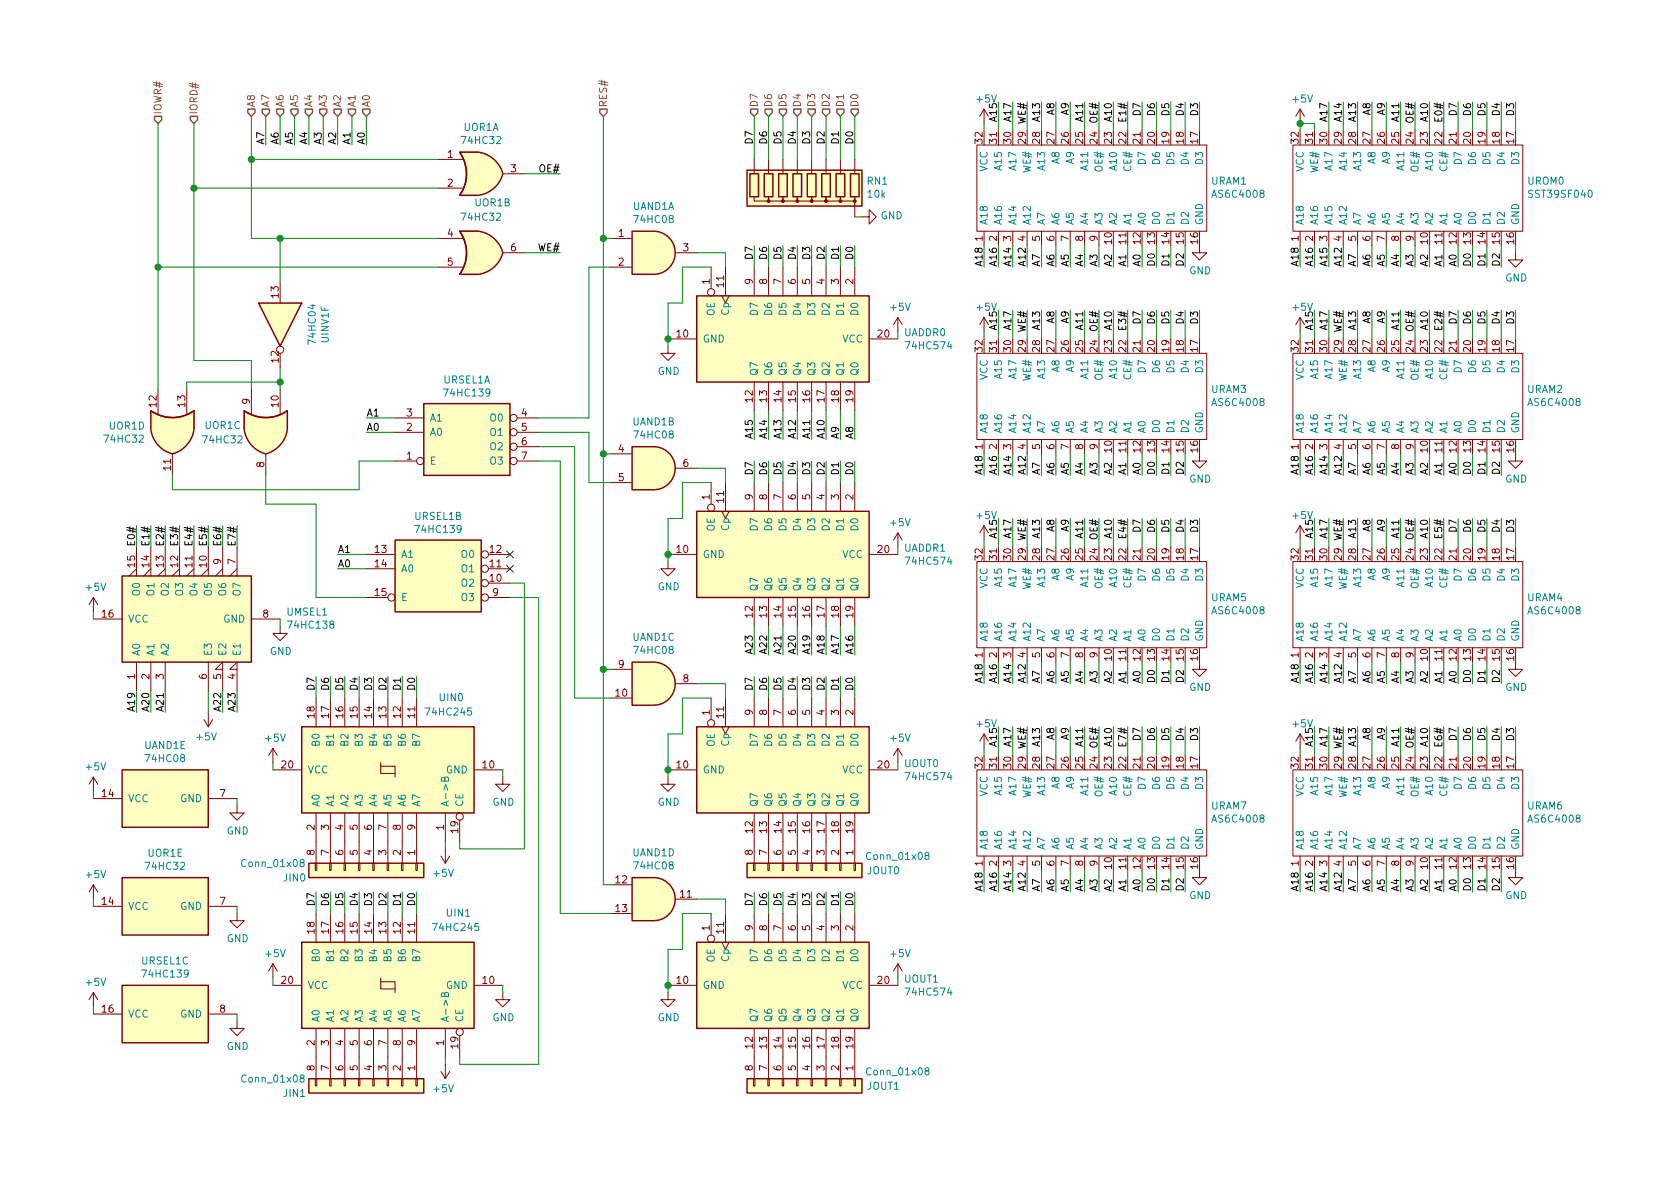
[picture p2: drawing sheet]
<svg xmlns="http://www.w3.org/2000/svg" width="297mm" height="210mm" viewBox="0 0 297 210" stroke-linecap="round" stroke-linejoin="round" font-family="sans-serif">
<defs><g id="words">
<g font-size="1.8" fill="#848400">
<text x="28.6" y="20.3" transform="rotate(-90 28.6 20.3)">IOWR#</text>
<text x="34.9" y="20.3" transform="rotate(-90 34.9 20.3)">IORD#</text>
<text x="45.1" y="19" transform="rotate(-90 45.1 19)">A8</text>
<text x="47.6" y="19" transform="rotate(-90 47.6 19)">A7</text>
<text x="50.2" y="19" transform="rotate(-90 50.2 19)">A6</text>
<text x="52.7" y="19" transform="rotate(-90 52.7 19)">A5</text>
<text x="55.2" y="19" transform="rotate(-90 55.2 19)">A4</text>
<text x="57.8" y="19" transform="rotate(-90 57.8 19)">A3</text>
<text x="60.3" y="19" transform="rotate(-90 60.3 19)">A2</text>
<text x="62.9" y="19" transform="rotate(-90 62.9 19)">A1</text>
<text x="65.4" y="19" transform="rotate(-90 65.4 19)">A0</text>
<text x="107.3" y="19" transform="rotate(-90 107.3 19)">RES#</text>
<text x="134" y="19" transform="rotate(-90 134 19)">D7</text>
<text x="136.5" y="19" transform="rotate(-90 136.5 19)">D6</text>
<text x="139.1" y="19" transform="rotate(-90 139.1 19)">D5</text>
<text x="141.6" y="19" transform="rotate(-90 141.6 19)">D4</text>
<text x="144.1" y="19" transform="rotate(-90 144.1 19)">D3</text>
<text x="146.7" y="19" transform="rotate(-90 146.7 19)">D2</text>
<text x="149.2" y="19" transform="rotate(-90 149.2 19)">D1</text>
<text x="151.8" y="19" transform="rotate(-90 151.8 19)">D0</text>
</g>
<g font-size="1.8" fill="#008484">
<text x="82" y="23.2">UOR1A</text>
<text x="172.8" y="18.1">+5V</text>
<text x="228.7" y="18.1">+5V</text>
<text x="81.9" y="25.5">74HC32</text>
<text x="177.2" y="29.9" transform="rotate(-90 177.2 29.9)">A15</text>
<text x="179.7" y="29.9" transform="rotate(-90 179.7 29.9)">A17</text>
<text x="184.8" y="29.9" transform="rotate(-90 184.8 29.9)">A13</text>
<text x="187.3" y="28.9" transform="rotate(-90 187.3 28.9)">A8</text>
<text x="189.9" y="28.9" transform="rotate(-90 189.9 28.9)">A9</text>
<text x="192.4" y="29.9" transform="rotate(-90 192.4 29.9)">A11</text>
<text x="197.5" y="29.9" transform="rotate(-90 197.5 29.9)">A10</text>
<text x="202.6" y="28.9" transform="rotate(-90 202.6 28.9)">D7</text>
<text x="205.1" y="28.9" transform="rotate(-90 205.1 28.9)">D6</text>
<text x="207.6" y="28.9" transform="rotate(-90 207.6 28.9)">D5</text>
<text x="210.2" y="28.9" transform="rotate(-90 210.2 28.9)">D4</text>
<text x="212.7" y="28.9" transform="rotate(-90 212.7 28.9)">D3</text>
<text x="235.6" y="29.9" transform="rotate(-90 235.6 29.9)">A17</text>
<text x="238.1" y="29.9" transform="rotate(-90 238.1 29.9)">A14</text>
<text x="240.7" y="29.9" transform="rotate(-90 240.7 29.9)">A13</text>
<text x="243.2" y="28.9" transform="rotate(-90 243.2 28.9)">A8</text>
<text x="245.7" y="28.9" transform="rotate(-90 245.7 28.9)">A9</text>
<text x="248.3" y="29.9" transform="rotate(-90 248.3 29.9)">A11</text>
<text x="253.4" y="29.9" transform="rotate(-90 253.4 29.9)">A10</text>
<text x="258.4" y="28.9" transform="rotate(-90 258.4 28.9)">D7</text>
<text x="261" y="28.9" transform="rotate(-90 261 28.9)">D6</text>
<text x="263.5" y="28.9" transform="rotate(-90 263.5 28.9)">D5</text>
<text x="266.1" y="28.9" transform="rotate(-90 266.1 28.9)">D4</text>
<text x="268.6" y="28.9" transform="rotate(-90 268.6 28.9)">D3</text>
<text x="153.4" y="32.7">RN1</text>
<text x="153.5" y="35">10k</text>
<text x="174.6" y="30.4" transform="rotate(-90 174.6 30.4)">VCC</text>
<text x="182.2" y="30.5" transform="rotate(-90 182.2 30.5)">WE#</text>
<text x="194.9" y="30.2" transform="rotate(-90 194.9 30.2)">OE#</text>
<text x="200" y="30.1" transform="rotate(-90 200 30.1)">CE#</text>
<text x="214.2" y="32.7">URAM1</text>
<text x="214.6" y="35">AS6C4008</text>
<text x="230.5" y="30.4" transform="rotate(-90 230.5 30.4)">VCC</text>
<text x="233" y="30.5" transform="rotate(-90 233 30.5)">WE#</text>
<text x="250.8" y="30.2" transform="rotate(-90 250.8 30.2)">OE#</text>
<text x="255.9" y="30.1" transform="rotate(-90 255.9 30.1)">CE#</text>
<text x="270.2" y="32.7">UROM0</text>
<text x="270.6" y="35">SST39SF040</text>
<text x="81.8" y="39">74HC32</text>
<text x="84" y="36.5">UOR1B</text>
<text x="111.9" y="37.1">UAND1A</text>
<text x="112.3" y="39.4">74HC08</text>
<text x="155.7" y="38.8">GND</text>
<text x="174.6" y="39.9" transform="rotate(-90 174.6 39.9)">A18</text>
<text x="177.2" y="39.9" transform="rotate(-90 177.2 39.9)">A16</text>
<text x="179.7" y="39.9" transform="rotate(-90 179.7 39.9)">A14</text>
<text x="182.2" y="39.9" transform="rotate(-90 182.2 39.9)">A12</text>
<text x="184.8" y="39.9" transform="rotate(-90 184.8 39.9)">A7</text>
<text x="187.3" y="39.9" transform="rotate(-90 187.3 39.9)">A6</text>
<text x="189.9" y="39.9" transform="rotate(-90 189.9 39.9)">A5</text>
<text x="192.4" y="39.9" transform="rotate(-90 192.4 39.9)">A4</text>
<text x="194.9" y="39.9" transform="rotate(-90 194.9 39.9)">A3</text>
<text x="197.5" y="39.9" transform="rotate(-90 197.5 39.9)">A2</text>
<text x="200" y="39.9" transform="rotate(-90 200 39.9)">A1</text>
<text x="202.6" y="39.9" transform="rotate(-90 202.6 39.9)">A0</text>
<text x="205.1" y="39.9" transform="rotate(-90 205.1 39.9)">D0</text>
<text x="207.6" y="39.9" transform="rotate(-90 207.6 39.9)">D1</text>
<text x="210.2" y="39.9" transform="rotate(-90 210.2 39.9)">D2</text>
<text x="212.7" y="39.9" transform="rotate(-90 212.7 39.9)">GND</text>
<text x="230.5" y="39.9" transform="rotate(-90 230.5 39.9)">A18</text>
<text x="233" y="39.9" transform="rotate(-90 233 39.9)">A16</text>
<text x="235.6" y="39.9" transform="rotate(-90 235.6 39.9)">A15</text>
<text x="238.1" y="39.9" transform="rotate(-90 238.1 39.9)">A12</text>
<text x="240.7" y="39.9" transform="rotate(-90 240.7 39.9)">A7</text>
<text x="243.2" y="39.9" transform="rotate(-90 243.2 39.9)">A6</text>
<text x="245.7" y="39.9" transform="rotate(-90 245.7 39.9)">A5</text>
<text x="248.3" y="39.9" transform="rotate(-90 248.3 39.9)">A4</text>
<text x="250.8" y="39.9" transform="rotate(-90 250.8 39.9)">A3</text>
<text x="253.4" y="39.9" transform="rotate(-90 253.4 39.9)">A2</text>
<text x="255.9" y="39.9" transform="rotate(-90 255.9 39.9)">A1</text>
<text x="258.4" y="39.9" transform="rotate(-90 258.4 39.9)">A0</text>
<text x="261" y="39.9" transform="rotate(-90 261 39.9)">D0</text>
<text x="263.5" y="39.9" transform="rotate(-90 263.5 39.9)">D1</text>
<text x="266.1" y="39.9" transform="rotate(-90 266.1 39.9)">D2</text>
<text x="268.6" y="39.9" transform="rotate(-90 268.6 39.9)">GND</text>
<text x="210.3" y="48.5">GND</text>
<text x="266.1" y="49.8">GND</text>
<text x="126.4" y="55.9" transform="rotate(-90 126.4 55.9)">OE</text>
<text x="128.9" y="55.7" transform="rotate(-90 128.9 55.7)">Cp</text>
<text x="134" y="55.6" transform="rotate(-90 134 55.6)">D7</text>
<text x="136.5" y="55.6" transform="rotate(-90 136.5 55.6)">D6</text>
<text x="139.1" y="55.6" transform="rotate(-90 139.1 55.6)">D5</text>
<text x="141.6" y="55.6" transform="rotate(-90 141.6 55.6)">D4</text>
<text x="144.1" y="55.6" transform="rotate(-90 144.1 55.6)">D3</text>
<text x="146.7" y="55.6" transform="rotate(-90 146.7 55.6)">D2</text>
<text x="149.2" y="55.6" transform="rotate(-90 149.2 55.6)">D1</text>
<text x="151.8" y="55.6" transform="rotate(-90 151.8 55.6)">D0</text>
<text x="157.5" y="55">+5V</text>
<text x="159.9" y="59.5">UADDR0</text>
<text x="172.8" y="55">+5V</text>
<text x="228.7" y="55">+5V</text>
<text x="55.8" y="60.6" transform="rotate(-90 55.8 60.6)">74HC04</text>
<text x="58.1" y="60.5" transform="rotate(-90 58.1 60.5)">UINV1F</text>
<text x="124.2" y="60.6">GND</text>
<text x="148.9" y="60.6">VCC</text>
<text x="160.5" y="61.8">74HC574</text>
<text x="187.3" y="65.8" transform="rotate(-90 187.3 65.8)">A8</text>
<text x="189.9" y="65.8" transform="rotate(-90 189.9 65.8)">A9</text>
<text x="202.6" y="65.8" transform="rotate(-90 202.6 65.8)">D7</text>
<text x="205.1" y="65.8" transform="rotate(-90 205.1 65.8)">D6</text>
<text x="207.6" y="65.8" transform="rotate(-90 207.6 65.8)">D5</text>
<text x="210.2" y="65.8" transform="rotate(-90 210.2 65.8)">D4</text>
<text x="212.7" y="65.8" transform="rotate(-90 212.7 65.8)">D3</text>
<text x="243.2" y="65.8" transform="rotate(-90 243.2 65.8)">A8</text>
<text x="245.7" y="65.8" transform="rotate(-90 245.7 65.8)">A9</text>
<text x="258.4" y="65.8" transform="rotate(-90 258.4 65.8)">D7</text>
<text x="261" y="65.8" transform="rotate(-90 261 65.8)">D6</text>
<text x="263.5" y="65.8" transform="rotate(-90 263.5 65.8)">D5</text>
<text x="266.1" y="65.8" transform="rotate(-90 266.1 65.8)">D4</text>
<text x="268.6" y="65.8" transform="rotate(-90 268.6 65.8)">D3</text>
<text x="78.4" y="67.8">URSEL1A</text>
<text x="78.8" y="70.1">74HC139</text>
<text x="116.3" y="66.3">GND</text>
<text x="134" y="66.5" transform="rotate(-90 134 66.5)">Q7</text>
<text x="136.5" y="66.5" transform="rotate(-90 136.5 66.5)">Q6</text>
<text x="139.1" y="66.5" transform="rotate(-90 139.1 66.5)">Q5</text>
<text x="141.6" y="66.5" transform="rotate(-90 141.6 66.5)">Q4</text>
<text x="144.1" y="66.5" transform="rotate(-90 144.1 66.5)">Q3</text>
<text x="146.7" y="66.5" transform="rotate(-90 146.7 66.5)">Q2</text>
<text x="149.2" y="66.5" transform="rotate(-90 149.2 66.5)">Q1</text>
<text x="151.8" y="66.5" transform="rotate(-90 151.8 66.5)">Q0</text>
<text x="174.6" y="67.2" transform="rotate(-90 174.6 67.2)">VCC</text>
<text x="177.2" y="66.7" transform="rotate(-90 177.2 66.7)">A15</text>
<text x="179.7" y="66.7" transform="rotate(-90 179.7 66.7)">A17</text>
<text x="182.2" y="67.3" transform="rotate(-90 182.2 67.3)">WE#</text>
<text x="184.8" y="66.7" transform="rotate(-90 184.8 66.7)">A13</text>
<text x="192.4" y="66.7" transform="rotate(-90 192.4 66.7)">A11</text>
<text x="194.9" y="67" transform="rotate(-90 194.9 67)">OE#</text>
<text x="197.5" y="66.7" transform="rotate(-90 197.5 66.7)">A10</text>
<text x="200" y="66.9" transform="rotate(-90 200 66.9)">CE#</text>
<text x="214.2" y="69.5">URAM3</text>
<text x="214.6" y="71.8">AS6C4008</text>
<text x="230.5" y="67.2" transform="rotate(-90 230.5 67.2)">VCC</text>
<text x="233" y="66.7" transform="rotate(-90 233 66.7)">A15</text>
<text x="235.6" y="66.7" transform="rotate(-90 235.6 66.7)">A17</text>
<text x="238.1" y="67.3" transform="rotate(-90 238.1 67.3)">WE#</text>
<text x="240.7" y="66.7" transform="rotate(-90 240.7 66.7)">A13</text>
<text x="248.3" y="66.7" transform="rotate(-90 248.3 66.7)">A11</text>
<text x="250.8" y="67" transform="rotate(-90 250.8 67)">OE#</text>
<text x="253.4" y="66.7" transform="rotate(-90 253.4 66.7)">A10</text>
<text x="255.9" y="66.9" transform="rotate(-90 255.9 66.9)">CE#</text>
<text x="270.1" y="69.5">URAM2</text>
<text x="270.5" y="71.8">AS6C4008</text>
<text x="19.3" y="76">UOR1D</text>
<text x="36.3" y="75.9">UOR1C</text>
<text x="75.9" y="77.1">A0</text>
<text x="75.9" y="74.5">A1</text>
<text x="86.8" y="74.5">O0</text>
<text x="86.8" y="77.1">O1</text>
<text x="111.9" y="75.2">UAND1B</text>
<text x="112.3" y="77.5">74HC08</text>
<text x="174.6" y="76.7" transform="rotate(-90 174.6 76.7)">A18</text>
<text x="177.2" y="76.7" transform="rotate(-90 177.2 76.7)">A16</text>
<text x="179.7" y="76.7" transform="rotate(-90 179.7 76.7)">A14</text>
<text x="182.2" y="76.7" transform="rotate(-90 182.2 76.7)">A12</text>
<text x="184.8" y="76.7" transform="rotate(-90 184.8 76.7)">A7</text>
<text x="187.3" y="76.7" transform="rotate(-90 187.3 76.7)">A6</text>
<text x="189.9" y="76.7" transform="rotate(-90 189.9 76.7)">A5</text>
<text x="192.4" y="76.7" transform="rotate(-90 192.4 76.7)">A4</text>
<text x="194.9" y="76.7" transform="rotate(-90 194.9 76.7)">A3</text>
<text x="197.5" y="76.7" transform="rotate(-90 197.5 76.7)">A2</text>
<text x="200" y="76.7" transform="rotate(-90 200 76.7)">A1</text>
<text x="202.6" y="76.7" transform="rotate(-90 202.6 76.7)">A0</text>
<text x="205.1" y="76.7" transform="rotate(-90 205.1 76.7)">D0</text>
<text x="207.6" y="76.7" transform="rotate(-90 207.6 76.7)">D1</text>
<text x="210.2" y="76.7" transform="rotate(-90 210.2 76.7)">D2</text>
<text x="212.7" y="76.7" transform="rotate(-90 212.7 76.7)">GND</text>
<text x="230.5" y="76.7" transform="rotate(-90 230.5 76.7)">A18</text>
<text x="233" y="76.7" transform="rotate(-90 233 76.7)">A16</text>
<text x="235.6" y="76.7" transform="rotate(-90 235.6 76.7)">A14</text>
<text x="238.1" y="76.7" transform="rotate(-90 238.1 76.7)">A12</text>
<text x="240.7" y="76.7" transform="rotate(-90 240.7 76.7)">A7</text>
<text x="243.2" y="76.7" transform="rotate(-90 243.2 76.7)">A6</text>
<text x="245.7" y="76.7" transform="rotate(-90 245.7 76.7)">A5</text>
<text x="248.3" y="76.7" transform="rotate(-90 248.3 76.7)">A4</text>
<text x="250.8" y="76.7" transform="rotate(-90 250.8 76.7)">A3</text>
<text x="253.4" y="76.7" transform="rotate(-90 253.4 76.7)">A2</text>
<text x="255.9" y="76.7" transform="rotate(-90 255.9 76.7)">A1</text>
<text x="258.4" y="76.7" transform="rotate(-90 258.4 76.7)">A0</text>
<text x="261" y="76.7" transform="rotate(-90 261 76.7)">D0</text>
<text x="263.5" y="76.7" transform="rotate(-90 263.5 76.7)">D1</text>
<text x="266.1" y="76.7" transform="rotate(-90 266.1 76.7)">D2</text>
<text x="268.6" y="76.7" transform="rotate(-90 268.6 76.7)">GND</text>
<text x="18.7" y="78.3">74HC32</text>
<text x="36.1" y="78.4">74HC32</text>
<text x="75.9" y="82.2">E</text>
<text x="86.8" y="79.6">O2</text>
<text x="86.8" y="82.2">O3</text>
<text x="210.3" y="85.3">GND</text>
<text x="266.1" y="85.3">GND</text>
<text x="73.4" y="91.9">URSEL1B</text>
<text x="73.7" y="94.3">74HC139</text>
<text x="126.4" y="94" transform="rotate(-90 126.4 94)">OE</text>
<text x="128.9" y="93.8" transform="rotate(-90 128.9 93.8)">Cp</text>
<text x="134" y="93.7" transform="rotate(-90 134 93.7)">D7</text>
<text x="136.5" y="93.7" transform="rotate(-90 136.5 93.7)">D6</text>
<text x="139.1" y="93.7" transform="rotate(-90 139.1 93.7)">D5</text>
<text x="141.6" y="93.7" transform="rotate(-90 141.6 93.7)">D4</text>
<text x="144.1" y="93.7" transform="rotate(-90 144.1 93.7)">D3</text>
<text x="146.7" y="93.7" transform="rotate(-90 146.7 93.7)">D2</text>
<text x="149.2" y="93.7" transform="rotate(-90 149.2 93.7)">D1</text>
<text x="151.8" y="93.7" transform="rotate(-90 151.8 93.7)">D0</text>
<text x="157.5" y="93.1">+5V</text>
<text x="172.8" y="91.8">+5V</text>
<text x="228.7" y="91.8">+5V</text>
<text x="70.9" y="98.7">A1</text>
<text x="70.9" y="101.2">A0</text>
<text x="81.7" y="101.2">O1</text>
<text x="81.7" y="98.7">O0</text>
<text x="124.2" y="98.7">GND</text>
<text x="148.9" y="98.7">VCC</text>
<text x="159.9" y="97.6">UADDR1</text>
<text x="160.5" y="99.9">74HC574</text>
<text x="15.3" y="104.5">+5V</text>
<text x="24.8" y="105.2" transform="rotate(-90 24.8 105.2)">O0</text>
<text x="27.3" y="105.2" transform="rotate(-90 27.3 105.2)">O1</text>
<text x="29.8" y="105.2" transform="rotate(-90 29.8 105.2)">O2</text>
<text x="32.4" y="105.2" transform="rotate(-90 32.4 105.2)">O3</text>
<text x="34.9" y="105.2" transform="rotate(-90 34.9 105.2)">O4</text>
<text x="37.5" y="105.2" transform="rotate(-90 37.5 105.2)">O5</text>
<text x="40" y="105.2" transform="rotate(-90 40 105.2)">O6</text>
<text x="42.5" y="105.2" transform="rotate(-90 42.5 105.2)">O7</text>
<text x="70.9" y="106.3">E</text>
<text x="81.7" y="103.8">O2</text>
<text x="81.7" y="106.3">O3</text>
<text x="116.3" y="104.4">GND</text>
<text x="134" y="104.6" transform="rotate(-90 134 104.6)">Q7</text>
<text x="136.5" y="104.6" transform="rotate(-90 136.5 104.6)">Q6</text>
<text x="139.1" y="104.6" transform="rotate(-90 139.1 104.6)">Q5</text>
<text x="141.6" y="104.6" transform="rotate(-90 141.6 104.6)">Q4</text>
<text x="144.1" y="104.6" transform="rotate(-90 144.1 104.6)">Q3</text>
<text x="146.7" y="104.6" transform="rotate(-90 146.7 104.6)">Q2</text>
<text x="149.2" y="104.6" transform="rotate(-90 149.2 104.6)">Q1</text>
<text x="151.8" y="104.6" transform="rotate(-90 151.8 104.6)">Q0</text>
<text x="174.6" y="104.1" transform="rotate(-90 174.6 104.1)">VCC</text>
<text x="177.2" y="103.6" transform="rotate(-90 177.2 103.6)">A15</text>
<text x="179.7" y="103.6" transform="rotate(-90 179.7 103.6)">A17</text>
<text x="182.2" y="104.2" transform="rotate(-90 182.2 104.2)">WE#</text>
<text x="184.8" y="103.6" transform="rotate(-90 184.8 103.6)">A13</text>
<text x="187.3" y="102.6" transform="rotate(-90 187.3 102.6)">A8</text>
<text x="189.9" y="102.6" transform="rotate(-90 189.9 102.6)">A9</text>
<text x="192.4" y="103.6" transform="rotate(-90 192.4 103.6)">A11</text>
<text x="194.9" y="103.9" transform="rotate(-90 194.9 103.9)">OE#</text>
<text x="197.5" y="103.6" transform="rotate(-90 197.5 103.6)">A10</text>
<text x="200" y="103.8" transform="rotate(-90 200 103.8)">CE#</text>
<text x="202.6" y="102.6" transform="rotate(-90 202.6 102.6)">D7</text>
<text x="205.1" y="102.6" transform="rotate(-90 205.1 102.6)">D6</text>
<text x="207.6" y="102.6" transform="rotate(-90 207.6 102.6)">D5</text>
<text x="210.2" y="102.6" transform="rotate(-90 210.2 102.6)">D4</text>
<text x="212.7" y="102.6" transform="rotate(-90 212.7 102.6)">D3</text>
<text x="214.2" y="106.3">URAM5</text>
<text x="230.5" y="104.1" transform="rotate(-90 230.5 104.1)">VCC</text>
<text x="233" y="103.6" transform="rotate(-90 233 103.6)">A15</text>
<text x="235.6" y="103.6" transform="rotate(-90 235.6 103.6)">A17</text>
<text x="238.1" y="104.2" transform="rotate(-90 238.1 104.2)">WE#</text>
<text x="240.7" y="103.6" transform="rotate(-90 240.7 103.6)">A13</text>
<text x="243.2" y="102.6" transform="rotate(-90 243.2 102.6)">A8</text>
<text x="245.7" y="102.6" transform="rotate(-90 245.7 102.6)">A9</text>
<text x="248.3" y="103.6" transform="rotate(-90 248.3 103.6)">A11</text>
<text x="250.8" y="103.9" transform="rotate(-90 250.8 103.9)">OE#</text>
<text x="253.4" y="103.6" transform="rotate(-90 253.4 103.6)">A10</text>
<text x="255.9" y="103.8" transform="rotate(-90 255.9 103.8)">CE#</text>
<text x="258.4" y="102.6" transform="rotate(-90 258.4 102.6)">D7</text>
<text x="261" y="102.6" transform="rotate(-90 261 102.6)">D6</text>
<text x="263.5" y="102.6" transform="rotate(-90 263.5 102.6)">D5</text>
<text x="266.1" y="102.6" transform="rotate(-90 266.1 102.6)">D4</text>
<text x="268.6" y="102.6" transform="rotate(-90 268.6 102.6)">D3</text>
<text x="270.1" y="106.3">URAM4</text>
<text x="22.6" y="110.1">VCC</text>
<text x="39.5" y="110.1">GND</text>
<text x="50.7" y="108.9">UMSEL1</text>
<text x="51.2" y="111.2">74HC138</text>
<text x="111.9" y="113.3">UAND1C</text>
<text x="174.6" y="113.5" transform="rotate(-90 174.6 113.5)">A18</text>
<text x="177.2" y="113.5" transform="rotate(-90 177.2 113.5)">A16</text>
<text x="179.7" y="113.5" transform="rotate(-90 179.7 113.5)">A14</text>
<text x="182.2" y="113.5" transform="rotate(-90 182.2 113.5)">A12</text>
<text x="184.8" y="113.5" transform="rotate(-90 184.8 113.5)">A7</text>
<text x="187.3" y="113.5" transform="rotate(-90 187.3 113.5)">A6</text>
<text x="189.9" y="113.5" transform="rotate(-90 189.9 113.5)">A5</text>
<text x="192.4" y="113.5" transform="rotate(-90 192.4 113.5)">A4</text>
<text x="194.9" y="113.5" transform="rotate(-90 194.9 113.5)">A3</text>
<text x="197.5" y="113.5" transform="rotate(-90 197.5 113.5)">A2</text>
<text x="200" y="113.5" transform="rotate(-90 200 113.5)">A1</text>
<text x="202.6" y="113.5" transform="rotate(-90 202.6 113.5)">A0</text>
<text x="205.1" y="113.5" transform="rotate(-90 205.1 113.5)">D0</text>
<text x="207.6" y="113.5" transform="rotate(-90 207.6 113.5)">D1</text>
<text x="210.2" y="113.5" transform="rotate(-90 210.2 113.5)">D2</text>
<text x="212.7" y="113.5" transform="rotate(-90 212.7 113.5)">GND</text>
<text x="214.6" y="108.6">AS6C4008</text>
<text x="230.5" y="113.5" transform="rotate(-90 230.5 113.5)">A18</text>
<text x="233" y="113.5" transform="rotate(-90 233 113.5)">A16</text>
<text x="235.6" y="113.5" transform="rotate(-90 235.6 113.5)">A14</text>
<text x="238.1" y="113.5" transform="rotate(-90 238.1 113.5)">A12</text>
<text x="240.7" y="113.5" transform="rotate(-90 240.7 113.5)">A7</text>
<text x="243.2" y="113.5" transform="rotate(-90 243.2 113.5)">A6</text>
<text x="245.7" y="113.5" transform="rotate(-90 245.7 113.5)">A5</text>
<text x="248.3" y="113.5" transform="rotate(-90 248.3 113.5)">A4</text>
<text x="250.8" y="113.5" transform="rotate(-90 250.8 113.5)">A3</text>
<text x="253.4" y="113.5" transform="rotate(-90 253.4 113.5)">A2</text>
<text x="255.9" y="113.5" transform="rotate(-90 255.9 113.5)">A1</text>
<text x="258.4" y="113.5" transform="rotate(-90 258.4 113.5)">A0</text>
<text x="261" y="113.5" transform="rotate(-90 261 113.5)">D0</text>
<text x="263.5" y="113.5" transform="rotate(-90 263.5 113.5)">D1</text>
<text x="266.1" y="113.5" transform="rotate(-90 266.1 113.5)">D2</text>
<text x="268.6" y="113.5" transform="rotate(-90 268.6 113.5)">GND</text>
<text x="270.5" y="108.6">AS6C4008</text>
<text x="24.8" y="116.1" transform="rotate(-90 24.8 116.1)">A0</text>
<text x="27.3" y="116.1" transform="rotate(-90 27.3 116.1)">A1</text>
<text x="29.8" y="116.1" transform="rotate(-90 29.8 116.1)">A2</text>
<text x="37.5" y="116.1" transform="rotate(-90 37.5 116.1)">E3</text>
<text x="40" y="116.1" transform="rotate(-90 40 116.1)">E2</text>
<text x="42.5" y="116.1" transform="rotate(-90 42.5 116.1)">E1</text>
<text x="47.7" y="115.8">GND</text>
<text x="112.3" y="115.6">74HC08</text>
<text x="77.8" y="124">UIN0</text>
<text x="210.3" y="122.2">GND</text>
<text x="266.1" y="122.2">GND</text>
<text x="34.8" y="130.9">+5V</text>
<text x="47" y="131.2">+5V</text>
<text x="56.5" y="131.8" transform="rotate(-90 56.5 131.8)">B0</text>
<text x="59.1" y="131.8" transform="rotate(-90 59.1 131.8)">B1</text>
<text x="61.6" y="131.8" transform="rotate(-90 61.6 131.8)">B2</text>
<text x="64.1" y="131.8" transform="rotate(-90 64.1 131.8)">B3</text>
<text x="66.7" y="131.8" transform="rotate(-90 66.7 131.8)">B4</text>
<text x="69.2" y="131.8" transform="rotate(-90 69.2 131.8)">B5</text>
<text x="71.8" y="131.8" transform="rotate(-90 71.8 131.8)">B6</text>
<text x="74.3" y="131.8" transform="rotate(-90 74.3 131.8)">B7</text>
<text x="75.6" y="126.5">74HC245</text>
<text x="128.9" y="131.9" transform="rotate(-90 128.9 131.9)">Cp</text>
<text x="134" y="131.8" transform="rotate(-90 134 131.8)">D7</text>
<text x="136.5" y="131.8" transform="rotate(-90 136.5 131.8)">D6</text>
<text x="139.1" y="131.8" transform="rotate(-90 139.1 131.8)">D5</text>
<text x="141.6" y="131.8" transform="rotate(-90 141.6 131.8)">D4</text>
<text x="144.1" y="131.8" transform="rotate(-90 144.1 131.8)">D3</text>
<text x="146.7" y="131.8" transform="rotate(-90 146.7 131.8)">D2</text>
<text x="149.2" y="131.8" transform="rotate(-90 149.2 131.8)">D1</text>
<text x="151.8" y="131.8" transform="rotate(-90 151.8 131.8)">D0</text>
<text x="157.5" y="131.2">+5V</text>
<text x="172.8" y="128.6">+5V</text>
<text x="228.7" y="128.6">+5V</text>
<text x="15.3" y="136.2">+5V</text>
<text x="25.6" y="132.5">UAND1E</text>
<text x="26" y="134.8">74HC08</text>
<text x="54.4" y="136.8">VCC</text>
<text x="78.9" y="136.8">GND</text>
<text x="124.2" y="136.8">GND</text>
<text x="126.4" y="132.1" transform="rotate(-90 126.4 132.1)">OE</text>
<text x="148.9" y="136.8">VCC</text>
<text x="159.9" y="135.7">UOUT0</text>
<text x="160.5" y="138">74HC574</text>
<text x="22.6" y="141.9">VCC</text>
<text x="31.9" y="141.9">GND</text>
<text x="56.5" y="142.7" transform="rotate(-90 56.5 142.7)">A0</text>
<text x="59.1" y="142.7" transform="rotate(-90 59.1 142.7)">A1</text>
<text x="61.6" y="142.7" transform="rotate(-90 61.6 142.7)">A2</text>
<text x="64.1" y="142.7" transform="rotate(-90 64.1 142.7)">A3</text>
<text x="66.7" y="142.7" transform="rotate(-90 66.7 142.7)">A4</text>
<text x="69.2" y="142.7" transform="rotate(-90 69.2 142.7)">A5</text>
<text x="71.8" y="142.7" transform="rotate(-90 71.8 142.7)">A6</text>
<text x="74.3" y="142.7" transform="rotate(-90 74.3 142.7)">A7</text>
<text x="79.4" y="142.7" transform="rotate(-90 79.4 142.7)">A-&gt;B</text>
<text x="81.9" y="142.7" transform="rotate(-90 81.9 142.7)">CE</text>
<text x="87.1" y="142.5">GND</text>
<text x="116.3" y="142.5">GND</text>
<text x="134" y="142.7" transform="rotate(-90 134 142.7)">Q7</text>
<text x="136.5" y="142.7" transform="rotate(-90 136.5 142.7)">Q6</text>
<text x="139.1" y="142.7" transform="rotate(-90 139.1 142.7)">Q5</text>
<text x="141.6" y="142.7" transform="rotate(-90 141.6 142.7)">Q4</text>
<text x="144.1" y="142.7" transform="rotate(-90 144.1 142.7)">Q3</text>
<text x="146.7" y="142.7" transform="rotate(-90 146.7 142.7)">Q2</text>
<text x="149.2" y="142.7" transform="rotate(-90 149.2 142.7)">Q1</text>
<text x="151.8" y="142.7" transform="rotate(-90 151.8 142.7)">Q0</text>
<text x="174.6" y="140.9" transform="rotate(-90 174.6 140.9)">VCC</text>
<text x="177.2" y="140.4" transform="rotate(-90 177.2 140.4)">A15</text>
<text x="179.7" y="140.4" transform="rotate(-90 179.7 140.4)">A17</text>
<text x="182.2" y="141" transform="rotate(-90 182.2 141)">WE#</text>
<text x="184.8" y="140.4" transform="rotate(-90 184.8 140.4)">A13</text>
<text x="187.3" y="139.4" transform="rotate(-90 187.3 139.4)">A8</text>
<text x="189.9" y="139.4" transform="rotate(-90 189.9 139.4)">A9</text>
<text x="192.4" y="140.4" transform="rotate(-90 192.4 140.4)">A11</text>
<text x="194.9" y="140.7" transform="rotate(-90 194.9 140.7)">OE#</text>
<text x="197.5" y="140.4" transform="rotate(-90 197.5 140.4)">A10</text>
<text x="200" y="140.6" transform="rotate(-90 200 140.6)">CE#</text>
<text x="202.6" y="139.4" transform="rotate(-90 202.6 139.4)">D7</text>
<text x="205.1" y="139.4" transform="rotate(-90 205.1 139.4)">D6</text>
<text x="207.6" y="139.4" transform="rotate(-90 207.6 139.4)">D5</text>
<text x="210.2" y="139.4" transform="rotate(-90 210.2 139.4)">D4</text>
<text x="212.7" y="139.4" transform="rotate(-90 212.7 139.4)">D3</text>
<text x="214.2" y="143.1">URAM7</text>
<text x="230.5" y="140.9" transform="rotate(-90 230.5 140.9)">VCC</text>
<text x="233" y="140.4" transform="rotate(-90 233 140.4)">A15</text>
<text x="235.6" y="140.4" transform="rotate(-90 235.6 140.4)">A17</text>
<text x="238.1" y="141" transform="rotate(-90 238.1 141)">WE#</text>
<text x="240.7" y="140.4" transform="rotate(-90 240.7 140.4)">A13</text>
<text x="243.2" y="139.4" transform="rotate(-90 243.2 139.4)">A8</text>
<text x="245.7" y="139.4" transform="rotate(-90 245.7 139.4)">A9</text>
<text x="248.3" y="140.4" transform="rotate(-90 248.3 140.4)">A11</text>
<text x="250.8" y="140.7" transform="rotate(-90 250.8 140.7)">OE#</text>
<text x="253.4" y="140.4" transform="rotate(-90 253.4 140.4)">A10</text>
<text x="255.9" y="140.6" transform="rotate(-90 255.9 140.6)">CE#</text>
<text x="258.4" y="139.4" transform="rotate(-90 258.4 139.4)">D7</text>
<text x="261" y="139.4" transform="rotate(-90 261 139.4)">D6</text>
<text x="263.5" y="139.4" transform="rotate(-90 263.5 139.4)">D5</text>
<text x="266.1" y="139.4" transform="rotate(-90 266.1 139.4)">D4</text>
<text x="268.6" y="139.4" transform="rotate(-90 268.6 139.4)">D3</text>
<text x="270.1" y="143.1">URAM6</text>
<text x="40.1" y="147.6">GND</text>
<text x="214.6" y="145.5">AS6C4008</text>
<text x="270.5" y="145.5">AS6C4008</text>
<text x="15.3" y="155.3">+5V</text>
<text x="26" y="153.8">74HC32</text>
<text x="26.2" y="151.5">UOR1E</text>
<text x="43.1" y="153.3">Conn_01x08</text>
<text x="50.2" y="155.9">JIN0</text>
<text x="76.8" y="155.1">+5V</text>
<text x="111.9" y="151.4">UAND1D</text>
<text x="112.3" y="153.7">74HC08</text>
<text x="153.4" y="154.6">JOUT0</text>
<text x="153.5" y="152.1">Conn_01x08</text>
<text x="174.6" y="150.4" transform="rotate(-90 174.6 150.4)">A18</text>
<text x="177.2" y="150.4" transform="rotate(-90 177.2 150.4)">A16</text>
<text x="179.7" y="150.4" transform="rotate(-90 179.7 150.4)">A14</text>
<text x="182.2" y="150.4" transform="rotate(-90 182.2 150.4)">A12</text>
<text x="184.8" y="150.4" transform="rotate(-90 184.8 150.4)">A7</text>
<text x="187.3" y="150.4" transform="rotate(-90 187.3 150.4)">A6</text>
<text x="189.9" y="150.4" transform="rotate(-90 189.9 150.4)">A5</text>
<text x="192.4" y="150.4" transform="rotate(-90 192.4 150.4)">A4</text>
<text x="194.9" y="150.4" transform="rotate(-90 194.9 150.4)">A3</text>
<text x="197.5" y="150.4" transform="rotate(-90 197.5 150.4)">A2</text>
<text x="200" y="150.4" transform="rotate(-90 200 150.4)">A1</text>
<text x="202.6" y="150.4" transform="rotate(-90 202.6 150.4)">A0</text>
<text x="205.1" y="150.4" transform="rotate(-90 205.1 150.4)">D0</text>
<text x="207.6" y="150.4" transform="rotate(-90 207.6 150.4)">D1</text>
<text x="210.2" y="150.4" transform="rotate(-90 210.2 150.4)">D2</text>
<text x="212.7" y="150.4" transform="rotate(-90 212.7 150.4)">GND</text>
<text x="230.5" y="150.4" transform="rotate(-90 230.5 150.4)">A18</text>
<text x="233" y="150.4" transform="rotate(-90 233 150.4)">A16</text>
<text x="235.6" y="150.4" transform="rotate(-90 235.6 150.4)">A14</text>
<text x="238.1" y="150.4" transform="rotate(-90 238.1 150.4)">A12</text>
<text x="240.7" y="150.4" transform="rotate(-90 240.7 150.4)">A7</text>
<text x="243.2" y="150.4" transform="rotate(-90 243.2 150.4)">A6</text>
<text x="245.7" y="150.4" transform="rotate(-90 245.7 150.4)">A5</text>
<text x="248.3" y="150.4" transform="rotate(-90 248.3 150.4)">A4</text>
<text x="250.8" y="150.4" transform="rotate(-90 250.8 150.4)">A3</text>
<text x="253.4" y="150.4" transform="rotate(-90 253.4 150.4)">A2</text>
<text x="255.9" y="150.4" transform="rotate(-90 255.9 150.4)">A1</text>
<text x="258.4" y="150.4" transform="rotate(-90 258.4 150.4)">A0</text>
<text x="261" y="150.4" transform="rotate(-90 261 150.4)">D0</text>
<text x="263.5" y="150.4" transform="rotate(-90 263.5 150.4)">D1</text>
<text x="266.1" y="150.4" transform="rotate(-90 266.1 150.4)">D2</text>
<text x="268.6" y="150.4" transform="rotate(-90 268.6 150.4)">GND</text>
<text x="22.6" y="160.9">VCC</text>
<text x="31.9" y="160.9">GND</text>
<text x="210.3" y="159">GND</text>
<text x="266.1" y="159">GND</text>
<text x="40.1" y="166.6">GND</text>
<text x="76.9" y="164.6">74HC245</text>
<text x="79" y="162.1">UIN1</text>
<text x="25.1" y="170.6">URSEL1C</text>
<text x="25.5" y="172.9">74HC139</text>
<text x="47" y="169.3">+5V</text>
<text x="56.5" y="169.9" transform="rotate(-90 56.5 169.9)">B0</text>
<text x="59.1" y="169.9" transform="rotate(-90 59.1 169.9)">B1</text>
<text x="61.6" y="169.9" transform="rotate(-90 61.6 169.9)">B2</text>
<text x="64.1" y="169.9" transform="rotate(-90 64.1 169.9)">B3</text>
<text x="66.7" y="169.9" transform="rotate(-90 66.7 169.9)">B4</text>
<text x="69.2" y="169.9" transform="rotate(-90 69.2 169.9)">B5</text>
<text x="71.8" y="169.9" transform="rotate(-90 71.8 169.9)">B6</text>
<text x="74.3" y="169.9" transform="rotate(-90 74.3 169.9)">B7</text>
<text x="126.4" y="170.2" transform="rotate(-90 126.4 170.2)">OE</text>
<text x="128.9" y="170" transform="rotate(-90 128.9 170)">Cp</text>
<text x="134" y="169.9" transform="rotate(-90 134 169.9)">D7</text>
<text x="136.5" y="169.9" transform="rotate(-90 136.5 169.9)">D6</text>
<text x="139.1" y="169.9" transform="rotate(-90 139.1 169.9)">D5</text>
<text x="141.6" y="169.9" transform="rotate(-90 141.6 169.9)">D4</text>
<text x="144.1" y="169.9" transform="rotate(-90 144.1 169.9)">D3</text>
<text x="146.7" y="169.9" transform="rotate(-90 146.7 169.9)">D2</text>
<text x="149.2" y="169.9" transform="rotate(-90 149.2 169.9)">D1</text>
<text x="151.8" y="169.9" transform="rotate(-90 151.8 169.9)">D0</text>
<text x="157.5" y="169.3">+5V</text>
<text x="159.9" y="173.8">UOUT1</text>
<text x="15.3" y="174.3">+5V</text>
<text x="22.6" y="180">VCC</text>
<text x="31.9" y="180">GND</text>
<text x="54.4" y="174.9">VCC</text>
<text x="78.9" y="174.9">GND</text>
<text x="124.2" y="174.9">GND</text>
<text x="148.9" y="174.9">VCC</text>
<text x="160.5" y="176.1">74HC574</text>
<text x="40.1" y="185.7">GND</text>
<text x="56.5" y="180.8" transform="rotate(-90 56.5 180.8)">A0</text>
<text x="59.1" y="180.8" transform="rotate(-90 59.1 180.8)">A1</text>
<text x="61.6" y="180.8" transform="rotate(-90 61.6 180.8)">A2</text>
<text x="64.1" y="180.8" transform="rotate(-90 64.1 180.8)">A3</text>
<text x="66.7" y="180.8" transform="rotate(-90 66.7 180.8)">A4</text>
<text x="69.2" y="180.8" transform="rotate(-90 69.2 180.8)">A5</text>
<text x="71.8" y="180.8" transform="rotate(-90 71.8 180.8)">A6</text>
<text x="74.3" y="180.8" transform="rotate(-90 74.3 180.8)">A7</text>
<text x="79.4" y="180.8" transform="rotate(-90 79.4 180.8)">A-&gt;B</text>
<text x="81.9" y="180.8" transform="rotate(-90 81.9 180.8)">CE</text>
<text x="87.1" y="180.6">GND</text>
<text x="116.3" y="180.6">GND</text>
<text x="134" y="180.8" transform="rotate(-90 134 180.8)">Q7</text>
<text x="136.5" y="180.8" transform="rotate(-90 136.5 180.8)">Q6</text>
<text x="139.1" y="180.8" transform="rotate(-90 139.1 180.8)">Q5</text>
<text x="141.6" y="180.8" transform="rotate(-90 141.6 180.8)">Q4</text>
<text x="144.1" y="180.8" transform="rotate(-90 144.1 180.8)">Q3</text>
<text x="146.7" y="180.8" transform="rotate(-90 146.7 180.8)">Q2</text>
<text x="149.2" y="180.8" transform="rotate(-90 149.2 180.8)">Q1</text>
<text x="151.8" y="180.8" transform="rotate(-90 151.8 180.8)">Q0</text>
<text x="43.1" y="191.4">Conn_01x08</text>
<text x="153.5" y="190.2">Conn_01x08</text>
<text x="50.2" y="194">JIN1</text>
<text x="76.8" y="193.2">+5V</text>
<text x="153.4" y="192.7">JOUT1</text>
</g>
<g font-size="1.8">
<text x="176.3" y="21.3" transform="rotate(-90 176.3 21.3)">A15</text>
<text x="178.8" y="21.3" transform="rotate(-90 178.8 21.3)">A17</text>
<text x="181.4" y="21.9" transform="rotate(-90 181.4 21.9)">WE#</text>
<text x="183.9" y="21.3" transform="rotate(-90 183.9 21.3)">A13</text>
<text x="186.4" y="20.3" transform="rotate(-90 186.4 20.3)">A8</text>
<text x="189" y="20.3" transform="rotate(-90 189 20.3)">A9</text>
<text x="191.5" y="21.3" transform="rotate(-90 191.5 21.3)">A11</text>
<text x="194.1" y="21.6" transform="rotate(-90 194.1 21.6)">OE#</text>
<text x="196.6" y="21.3" transform="rotate(-90 196.6 21.3)">A10</text>
<text x="199.1" y="21.2" transform="rotate(-90 199.1 21.2)">E1#</text>
<text x="201.7" y="20.3" transform="rotate(-90 201.7 20.3)">D7</text>
<text x="204.2" y="20.3" transform="rotate(-90 204.2 20.3)">D6</text>
<text x="206.8" y="20.3" transform="rotate(-90 206.8 20.3)">D5</text>
<text x="209.3" y="20.3" transform="rotate(-90 209.3 20.3)">D4</text>
<text x="211.8" y="20.3" transform="rotate(-90 211.8 20.3)">D3</text>
<text x="234.7" y="21.3" transform="rotate(-90 234.7 21.3)">A17</text>
<text x="237.2" y="21.3" transform="rotate(-90 237.2 21.3)">A14</text>
<text x="239.8" y="21.3" transform="rotate(-90 239.8 21.3)">A13</text>
<text x="242.3" y="20.3" transform="rotate(-90 242.3 20.3)">A8</text>
<text x="244.9" y="20.3" transform="rotate(-90 244.9 20.3)">A9</text>
<text x="247.4" y="21.3" transform="rotate(-90 247.4 21.3)">A11</text>
<text x="249.9" y="21.6" transform="rotate(-90 249.9 21.6)">OE#</text>
<text x="252.5" y="21.3" transform="rotate(-90 252.5 21.3)">A10</text>
<text x="255" y="21.2" transform="rotate(-90 255 21.2)">E0#</text>
<text x="257.6" y="20.3" transform="rotate(-90 257.6 20.3)">D7</text>
<text x="260.1" y="20.3" transform="rotate(-90 260.1 20.3)">D6</text>
<text x="262.6" y="20.3" transform="rotate(-90 262.6 20.3)">D5</text>
<text x="265.2" y="20.3" transform="rotate(-90 265.2 20.3)">D4</text>
<text x="267.7" y="20.3" transform="rotate(-90 267.7 20.3)">D3</text>
<text x="46.7" y="25.6" transform="rotate(-90 46.7 25.6)">A7</text>
<text x="49.3" y="25.6" transform="rotate(-90 49.3 25.6)">A6</text>
<text x="51.8" y="25.6" transform="rotate(-90 51.8 25.6)">A5</text>
<text x="54.4" y="25.6" transform="rotate(-90 54.4 25.6)">A4</text>
<text x="56.9" y="25.6" transform="rotate(-90 56.9 25.6)">A3</text>
<text x="59.4" y="25.6" transform="rotate(-90 59.4 25.6)">A2</text>
<text x="62" y="25.6" transform="rotate(-90 62 25.6)">A1</text>
<text x="64.5" y="25.6" transform="rotate(-90 64.5 25.6)">A0</text>
<text x="133.1" y="25.6" transform="rotate(-90 133.1 25.6)">D7</text>
<text x="135.6" y="25.6" transform="rotate(-90 135.6 25.6)">D6</text>
<text x="138.2" y="25.6" transform="rotate(-90 138.2 25.6)">D5</text>
<text x="140.7" y="25.6" transform="rotate(-90 140.7 25.6)">D4</text>
<text x="143.3" y="25.6" transform="rotate(-90 143.3 25.6)">D3</text>
<text x="145.8" y="25.6" transform="rotate(-90 145.8 25.6)">D2</text>
<text x="148.3" y="25.6" transform="rotate(-90 148.3 25.6)">D1</text>
<text x="150.9" y="25.6" transform="rotate(-90 150.9 25.6)">D0</text>
<text x="95.5" y="30.5">OE#</text>
<text x="95.2" y="44.4">WE#</text>
<text x="133.1" y="45.7" transform="rotate(-90 133.1 45.7)">D7</text>
<text x="135.6" y="45.7" transform="rotate(-90 135.6 45.7)">D6</text>
<text x="138.2" y="45.7" transform="rotate(-90 138.2 45.7)">D5</text>
<text x="140.7" y="45.7" transform="rotate(-90 140.7 45.7)">D4</text>
<text x="143.3" y="45.7" transform="rotate(-90 143.3 45.7)">D3</text>
<text x="145.8" y="45.7" transform="rotate(-90 145.8 45.7)">D2</text>
<text x="148.3" y="45.7" transform="rotate(-90 148.3 45.7)">D1</text>
<text x="150.9" y="45.7" transform="rotate(-90 150.9 45.7)">D0</text>
<text x="173.7" y="47.2" transform="rotate(-90 173.7 47.2)">A18</text>
<text x="176.3" y="47.2" transform="rotate(-90 176.3 47.2)">A16</text>
<text x="178.8" y="47.2" transform="rotate(-90 178.8 47.2)">A14</text>
<text x="181.4" y="47.2" transform="rotate(-90 181.4 47.2)">A12</text>
<text x="183.9" y="47.2" transform="rotate(-90 183.9 47.2)">A7</text>
<text x="186.4" y="47.2" transform="rotate(-90 186.4 47.2)">A6</text>
<text x="189" y="47.2" transform="rotate(-90 189 47.2)">A5</text>
<text x="191.5" y="47.2" transform="rotate(-90 191.5 47.2)">A4</text>
<text x="194.1" y="47.2" transform="rotate(-90 194.1 47.2)">A3</text>
<text x="196.6" y="47.2" transform="rotate(-90 196.6 47.2)">A2</text>
<text x="199.1" y="47.2" transform="rotate(-90 199.1 47.2)">A1</text>
<text x="201.7" y="47.2" transform="rotate(-90 201.7 47.2)">A0</text>
<text x="204.2" y="47.2" transform="rotate(-90 204.2 47.2)">D0</text>
<text x="206.8" y="47.2" transform="rotate(-90 206.8 47.2)">D1</text>
<text x="209.3" y="47.2" transform="rotate(-90 209.3 47.2)">D2</text>
<text x="229.6" y="47.2" transform="rotate(-90 229.6 47.2)">A18</text>
<text x="232.2" y="47.2" transform="rotate(-90 232.2 47.2)">A16</text>
<text x="234.7" y="47.2" transform="rotate(-90 234.7 47.2)">A15</text>
<text x="237.2" y="47.2" transform="rotate(-90 237.2 47.2)">A12</text>
<text x="239.8" y="47.2" transform="rotate(-90 239.8 47.2)">A7</text>
<text x="242.3" y="47.2" transform="rotate(-90 242.3 47.2)">A6</text>
<text x="244.9" y="47.2" transform="rotate(-90 244.9 47.2)">A5</text>
<text x="247.4" y="47.2" transform="rotate(-90 247.4 47.2)">A4</text>
<text x="249.9" y="47.2" transform="rotate(-90 249.9 47.2)">A3</text>
<text x="252.5" y="47.2" transform="rotate(-90 252.5 47.2)">A2</text>
<text x="255" y="47.2" transform="rotate(-90 255 47.2)">A1</text>
<text x="257.6" y="47.2" transform="rotate(-90 257.6 47.2)">A0</text>
<text x="260.1" y="47.2" transform="rotate(-90 260.1 47.2)">D0</text>
<text x="262.6" y="47.2" transform="rotate(-90 262.6 47.2)">D1</text>
<text x="265.2" y="47.2" transform="rotate(-90 265.2 47.2)">D2</text>
<text x="176.3" y="58.1" transform="rotate(-90 176.3 58.1)">A15</text>
<text x="178.8" y="58.1" transform="rotate(-90 178.8 58.1)">A17</text>
<text x="181.4" y="58.7" transform="rotate(-90 181.4 58.7)">WE#</text>
<text x="183.9" y="58.1" transform="rotate(-90 183.9 58.1)">A13</text>
<text x="186.4" y="57.1" transform="rotate(-90 186.4 57.1)">A8</text>
<text x="189" y="57.1" transform="rotate(-90 189 57.1)">A9</text>
<text x="191.5" y="58.1" transform="rotate(-90 191.5 58.1)">A11</text>
<text x="194.1" y="58.4" transform="rotate(-90 194.1 58.4)">OE#</text>
<text x="196.6" y="58.1" transform="rotate(-90 196.6 58.1)">A10</text>
<text x="199.1" y="58" transform="rotate(-90 199.1 58)">E3#</text>
<text x="201.7" y="57.1" transform="rotate(-90 201.7 57.1)">D7</text>
<text x="204.2" y="57.1" transform="rotate(-90 204.2 57.1)">D6</text>
<text x="206.8" y="57.1" transform="rotate(-90 206.8 57.1)">D5</text>
<text x="209.3" y="57.1" transform="rotate(-90 209.3 57.1)">D4</text>
<text x="211.8" y="57.1" transform="rotate(-90 211.8 57.1)">D3</text>
<text x="232.2" y="58.1" transform="rotate(-90 232.2 58.1)">A15</text>
<text x="234.7" y="58.1" transform="rotate(-90 234.7 58.1)">A17</text>
<text x="237.2" y="58.7" transform="rotate(-90 237.2 58.7)">WE#</text>
<text x="239.8" y="58.1" transform="rotate(-90 239.8 58.1)">A13</text>
<text x="242.3" y="57.1" transform="rotate(-90 242.3 57.1)">A8</text>
<text x="244.9" y="57.1" transform="rotate(-90 244.9 57.1)">A9</text>
<text x="247.4" y="58.1" transform="rotate(-90 247.4 58.1)">A11</text>
<text x="249.9" y="58.4" transform="rotate(-90 249.9 58.4)">OE#</text>
<text x="252.5" y="58.1" transform="rotate(-90 252.5 58.1)">A10</text>
<text x="255" y="58" transform="rotate(-90 255 58)">E2#</text>
<text x="257.6" y="57.1" transform="rotate(-90 257.6 57.1)">D7</text>
<text x="260.1" y="57.1" transform="rotate(-90 260.1 57.1)">D6</text>
<text x="262.6" y="57.1" transform="rotate(-90 262.6 57.1)">D5</text>
<text x="265.2" y="57.1" transform="rotate(-90 265.2 57.1)">D4</text>
<text x="267.7" y="57.1" transform="rotate(-90 267.7 57.1)">D3</text>
<text x="64.8" y="76.2">A0</text>
<text x="64.8" y="73.7">A1</text>
<text x="133.1" y="77.7" transform="rotate(-90 133.1 77.7)">A15</text>
<text x="135.6" y="77.7" transform="rotate(-90 135.6 77.7)">A14</text>
<text x="138.2" y="77.7" transform="rotate(-90 138.2 77.7)">A13</text>
<text x="140.7" y="77.7" transform="rotate(-90 140.7 77.7)">A12</text>
<text x="143.3" y="77.7" transform="rotate(-90 143.3 77.7)">A11</text>
<text x="145.8" y="77.7" transform="rotate(-90 145.8 77.7)">A10</text>
<text x="148.3" y="77.7" transform="rotate(-90 148.3 77.7)">A9</text>
<text x="150.9" y="77.7" transform="rotate(-90 150.9 77.7)">A8</text>
<text x="133.1" y="83.8" transform="rotate(-90 133.1 83.8)">D7</text>
<text x="135.6" y="83.8" transform="rotate(-90 135.6 83.8)">D6</text>
<text x="138.2" y="83.8" transform="rotate(-90 138.2 83.8)">D5</text>
<text x="140.7" y="83.8" transform="rotate(-90 140.7 83.8)">D4</text>
<text x="143.3" y="83.8" transform="rotate(-90 143.3 83.8)">D3</text>
<text x="145.8" y="83.8" transform="rotate(-90 145.8 83.8)">D2</text>
<text x="148.3" y="83.8" transform="rotate(-90 148.3 83.8)">D1</text>
<text x="150.9" y="83.8" transform="rotate(-90 150.9 83.8)">D0</text>
<text x="173.7" y="84.1" transform="rotate(-90 173.7 84.1)">A18</text>
<text x="176.3" y="84.1" transform="rotate(-90 176.3 84.1)">A16</text>
<text x="178.8" y="84.1" transform="rotate(-90 178.8 84.1)">A14</text>
<text x="181.4" y="84.1" transform="rotate(-90 181.4 84.1)">A12</text>
<text x="183.9" y="84.1" transform="rotate(-90 183.9 84.1)">A7</text>
<text x="186.4" y="84.1" transform="rotate(-90 186.4 84.1)">A6</text>
<text x="189" y="84.1" transform="rotate(-90 189 84.1)">A5</text>
<text x="191.5" y="84.1" transform="rotate(-90 191.5 84.1)">A4</text>
<text x="194.1" y="84.1" transform="rotate(-90 194.1 84.1)">A3</text>
<text x="196.6" y="84.1" transform="rotate(-90 196.6 84.1)">A2</text>
<text x="199.1" y="84.1" transform="rotate(-90 199.1 84.1)">A1</text>
<text x="201.7" y="84.1" transform="rotate(-90 201.7 84.1)">A0</text>
<text x="204.2" y="84.1" transform="rotate(-90 204.2 84.1)">D0</text>
<text x="206.8" y="84.1" transform="rotate(-90 206.8 84.1)">D1</text>
<text x="209.3" y="84.1" transform="rotate(-90 209.3 84.1)">D2</text>
<text x="229.6" y="84.1" transform="rotate(-90 229.6 84.1)">A18</text>
<text x="232.2" y="84.1" transform="rotate(-90 232.2 84.1)">A16</text>
<text x="234.7" y="84.1" transform="rotate(-90 234.7 84.1)">A14</text>
<text x="237.2" y="84.1" transform="rotate(-90 237.2 84.1)">A12</text>
<text x="239.8" y="84.1" transform="rotate(-90 239.8 84.1)">A7</text>
<text x="242.3" y="84.1" transform="rotate(-90 242.3 84.1)">A6</text>
<text x="244.9" y="84.1" transform="rotate(-90 244.9 84.1)">A5</text>
<text x="247.4" y="84.1" transform="rotate(-90 247.4 84.1)">A4</text>
<text x="249.9" y="84.1" transform="rotate(-90 249.9 84.1)">A3</text>
<text x="252.5" y="84.1" transform="rotate(-90 252.5 84.1)">A2</text>
<text x="255" y="84.1" transform="rotate(-90 255 84.1)">A1</text>
<text x="257.6" y="84.1" transform="rotate(-90 257.6 84.1)">A0</text>
<text x="260.1" y="84.1" transform="rotate(-90 260.1 84.1)">D0</text>
<text x="262.6" y="84.1" transform="rotate(-90 262.6 84.1)">D1</text>
<text x="265.2" y="84.1" transform="rotate(-90 265.2 84.1)">D2</text>
<text x="176.3" y="94.9" transform="rotate(-90 176.3 94.9)">A15</text>
<text x="178.8" y="94.9" transform="rotate(-90 178.8 94.9)">A17</text>
<text x="181.4" y="95.5" transform="rotate(-90 181.4 95.5)">WE#</text>
<text x="183.9" y="94.9" transform="rotate(-90 183.9 94.9)">A13</text>
<text x="186.4" y="93.9" transform="rotate(-90 186.4 93.9)">A8</text>
<text x="189" y="93.9" transform="rotate(-90 189 93.9)">A9</text>
<text x="191.5" y="94.9" transform="rotate(-90 191.5 94.9)">A11</text>
<text x="194.1" y="95.2" transform="rotate(-90 194.1 95.2)">OE#</text>
<text x="196.6" y="94.9" transform="rotate(-90 196.6 94.9)">A10</text>
<text x="199.1" y="94.8" transform="rotate(-90 199.1 94.8)">E4#</text>
<text x="201.7" y="93.9" transform="rotate(-90 201.7 93.9)">D7</text>
<text x="204.2" y="93.9" transform="rotate(-90 204.2 93.9)">D6</text>
<text x="206.8" y="93.9" transform="rotate(-90 206.8 93.9)">D5</text>
<text x="209.3" y="93.9" transform="rotate(-90 209.3 93.9)">D4</text>
<text x="211.8" y="93.9" transform="rotate(-90 211.8 93.9)">D3</text>
<text x="232.2" y="94.9" transform="rotate(-90 232.2 94.9)">A15</text>
<text x="234.7" y="94.9" transform="rotate(-90 234.7 94.9)">A17</text>
<text x="237.2" y="95.5" transform="rotate(-90 237.2 95.5)">WE#</text>
<text x="239.8" y="94.9" transform="rotate(-90 239.8 94.9)">A13</text>
<text x="242.3" y="93.9" transform="rotate(-90 242.3 93.9)">A8</text>
<text x="244.9" y="93.9" transform="rotate(-90 244.9 93.9)">A9</text>
<text x="247.4" y="94.9" transform="rotate(-90 247.4 94.9)">A11</text>
<text x="249.9" y="95.2" transform="rotate(-90 249.9 95.2)">OE#</text>
<text x="252.5" y="94.9" transform="rotate(-90 252.5 94.9)">A10</text>
<text x="255" y="94.8" transform="rotate(-90 255 94.8)">E5#</text>
<text x="257.6" y="93.9" transform="rotate(-90 257.6 93.9)">D7</text>
<text x="260.1" y="93.9" transform="rotate(-90 260.1 93.9)">D6</text>
<text x="262.6" y="93.9" transform="rotate(-90 262.6 93.9)">D5</text>
<text x="265.2" y="93.9" transform="rotate(-90 265.2 93.9)">D4</text>
<text x="267.7" y="93.9" transform="rotate(-90 267.7 93.9)">D3</text>
<text x="23.9" y="96.1" transform="rotate(-90 23.9 96.1)">E0#</text>
<text x="26.4" y="96.1" transform="rotate(-90 26.4 96.1)">E1#</text>
<text x="29" y="96.1" transform="rotate(-90 29 96.1)">E2#</text>
<text x="31.5" y="96.1" transform="rotate(-90 31.5 96.1)">E3#</text>
<text x="34" y="96.1" transform="rotate(-90 34 96.1)">E4#</text>
<text x="36.6" y="96.1" transform="rotate(-90 36.6 96.1)">E5#</text>
<text x="39.1" y="96.1" transform="rotate(-90 39.1 96.1)">E6#</text>
<text x="41.7" y="96.1" transform="rotate(-90 41.7 96.1)">E7#</text>
<text x="59.7" y="100.3">A0</text>
<text x="59.7" y="97.8">A1</text>
<text x="133.1" y="115.8" transform="rotate(-90 133.1 115.8)">A23</text>
<text x="135.6" y="115.8" transform="rotate(-90 135.6 115.8)">A22</text>
<text x="138.2" y="115.8" transform="rotate(-90 138.2 115.8)">A21</text>
<text x="140.7" y="115.8" transform="rotate(-90 140.7 115.8)">A20</text>
<text x="143.3" y="115.8" transform="rotate(-90 143.3 115.8)">A19</text>
<text x="145.8" y="115.8" transform="rotate(-90 145.8 115.8)">A18</text>
<text x="148.3" y="115.8" transform="rotate(-90 148.3 115.8)">A17</text>
<text x="150.9" y="115.8" transform="rotate(-90 150.9 115.8)">A16</text>
<text x="23.9" y="126" transform="rotate(-90 23.9 126)">A19</text>
<text x="26.4" y="126" transform="rotate(-90 26.4 126)">A20</text>
<text x="29" y="126" transform="rotate(-90 29 126)">A21</text>
<text x="39.1" y="126" transform="rotate(-90 39.1 126)">A22</text>
<text x="41.7" y="126" transform="rotate(-90 41.7 126)">A23</text>
<text x="55.6" y="121.9" transform="rotate(-90 55.6 121.9)">D7</text>
<text x="58.2" y="121.9" transform="rotate(-90 58.2 121.9)">D6</text>
<text x="60.7" y="121.9" transform="rotate(-90 60.7 121.9)">D5</text>
<text x="63.2" y="121.9" transform="rotate(-90 63.2 121.9)">D4</text>
<text x="65.8" y="121.9" transform="rotate(-90 65.8 121.9)">D3</text>
<text x="68.3" y="121.9" transform="rotate(-90 68.3 121.9)">D2</text>
<text x="70.9" y="121.9" transform="rotate(-90 70.9 121.9)">D1</text>
<text x="73.4" y="121.9" transform="rotate(-90 73.4 121.9)">D0</text>
<text x="133.1" y="121.9" transform="rotate(-90 133.1 121.9)">D7</text>
<text x="135.6" y="121.9" transform="rotate(-90 135.6 121.9)">D6</text>
<text x="138.2" y="121.9" transform="rotate(-90 138.2 121.9)">D5</text>
<text x="140.7" y="121.9" transform="rotate(-90 140.7 121.9)">D4</text>
<text x="143.3" y="121.9" transform="rotate(-90 143.3 121.9)">D3</text>
<text x="145.8" y="121.9" transform="rotate(-90 145.8 121.9)">D2</text>
<text x="148.3" y="121.9" transform="rotate(-90 148.3 121.9)">D1</text>
<text x="150.9" y="121.9" transform="rotate(-90 150.9 121.9)">D0</text>
<text x="173.7" y="120.9" transform="rotate(-90 173.7 120.9)">A18</text>
<text x="176.3" y="120.9" transform="rotate(-90 176.3 120.9)">A16</text>
<text x="178.8" y="120.9" transform="rotate(-90 178.8 120.9)">A14</text>
<text x="181.4" y="120.9" transform="rotate(-90 181.4 120.9)">A12</text>
<text x="183.9" y="120.9" transform="rotate(-90 183.9 120.9)">A7</text>
<text x="186.4" y="120.9" transform="rotate(-90 186.4 120.9)">A6</text>
<text x="189" y="120.9" transform="rotate(-90 189 120.9)">A5</text>
<text x="191.5" y="120.9" transform="rotate(-90 191.5 120.9)">A4</text>
<text x="194.1" y="120.9" transform="rotate(-90 194.1 120.9)">A3</text>
<text x="196.6" y="120.9" transform="rotate(-90 196.6 120.9)">A2</text>
<text x="199.1" y="120.9" transform="rotate(-90 199.1 120.9)">A1</text>
<text x="201.7" y="120.9" transform="rotate(-90 201.7 120.9)">A0</text>
<text x="204.2" y="120.9" transform="rotate(-90 204.2 120.9)">D0</text>
<text x="206.8" y="120.9" transform="rotate(-90 206.8 120.9)">D1</text>
<text x="209.3" y="120.9" transform="rotate(-90 209.3 120.9)">D2</text>
<text x="229.6" y="120.9" transform="rotate(-90 229.6 120.9)">A18</text>
<text x="232.2" y="120.9" transform="rotate(-90 232.2 120.9)">A16</text>
<text x="234.7" y="120.9" transform="rotate(-90 234.7 120.9)">A14</text>
<text x="237.2" y="120.9" transform="rotate(-90 237.2 120.9)">A12</text>
<text x="239.8" y="120.9" transform="rotate(-90 239.8 120.9)">A7</text>
<text x="242.3" y="120.9" transform="rotate(-90 242.3 120.9)">A6</text>
<text x="244.9" y="120.9" transform="rotate(-90 244.9 120.9)">A5</text>
<text x="247.4" y="120.9" transform="rotate(-90 247.4 120.9)">A4</text>
<text x="249.9" y="120.9" transform="rotate(-90 249.9 120.9)">A3</text>
<text x="252.5" y="120.9" transform="rotate(-90 252.5 120.9)">A2</text>
<text x="255" y="120.9" transform="rotate(-90 255 120.9)">A1</text>
<text x="257.6" y="120.9" transform="rotate(-90 257.6 120.9)">A0</text>
<text x="260.1" y="120.9" transform="rotate(-90 260.1 120.9)">D0</text>
<text x="262.6" y="120.9" transform="rotate(-90 262.6 120.9)">D1</text>
<text x="265.2" y="120.9" transform="rotate(-90 265.2 120.9)">D2</text>
<text x="176.3" y="131.8" transform="rotate(-90 176.3 131.8)">A15</text>
<text x="178.8" y="131.8" transform="rotate(-90 178.8 131.8)">A17</text>
<text x="183.9" y="131.8" transform="rotate(-90 183.9 131.8)">A13</text>
<text x="186.4" y="130.8" transform="rotate(-90 186.4 130.8)">A8</text>
<text x="189" y="130.8" transform="rotate(-90 189 130.8)">A9</text>
<text x="191.5" y="131.8" transform="rotate(-90 191.5 131.8)">A11</text>
<text x="196.6" y="131.8" transform="rotate(-90 196.6 131.8)">A10</text>
<text x="199.1" y="131.7" transform="rotate(-90 199.1 131.7)">E7#</text>
<text x="201.7" y="130.8" transform="rotate(-90 201.7 130.8)">D7</text>
<text x="204.2" y="130.8" transform="rotate(-90 204.2 130.8)">D6</text>
<text x="206.8" y="130.8" transform="rotate(-90 206.8 130.8)">D5</text>
<text x="209.3" y="130.8" transform="rotate(-90 209.3 130.8)">D4</text>
<text x="211.8" y="130.8" transform="rotate(-90 211.8 130.8)">D3</text>
<text x="232.2" y="131.8" transform="rotate(-90 232.2 131.8)">A15</text>
<text x="234.7" y="131.8" transform="rotate(-90 234.7 131.8)">A17</text>
<text x="239.8" y="131.8" transform="rotate(-90 239.8 131.8)">A13</text>
<text x="242.3" y="130.8" transform="rotate(-90 242.3 130.8)">A8</text>
<text x="244.9" y="130.8" transform="rotate(-90 244.9 130.8)">A9</text>
<text x="247.4" y="131.8" transform="rotate(-90 247.4 131.8)">A11</text>
<text x="252.5" y="131.8" transform="rotate(-90 252.5 131.8)">A10</text>
<text x="255" y="131.7" transform="rotate(-90 255 131.7)">E6#</text>
<text x="257.6" y="130.8" transform="rotate(-90 257.6 130.8)">D7</text>
<text x="260.1" y="130.8" transform="rotate(-90 260.1 130.8)">D6</text>
<text x="262.6" y="130.8" transform="rotate(-90 262.6 130.8)">D5</text>
<text x="265.2" y="130.8" transform="rotate(-90 265.2 130.8)">D4</text>
<text x="267.7" y="130.8" transform="rotate(-90 267.7 130.8)">D3</text>
<text x="181.4" y="132.4" transform="rotate(-90 181.4 132.4)">WE#</text>
<text x="194.1" y="132" transform="rotate(-90 194.1 132)">OE#</text>
<text x="237.2" y="132.4" transform="rotate(-90 237.2 132.4)">WE#</text>
<text x="249.9" y="132" transform="rotate(-90 249.9 132)">OE#</text>
<text x="55.6" y="160" transform="rotate(-90 55.6 160)">D7</text>
<text x="58.2" y="160" transform="rotate(-90 58.2 160)">D6</text>
<text x="60.7" y="160" transform="rotate(-90 60.7 160)">D5</text>
<text x="63.2" y="160" transform="rotate(-90 63.2 160)">D4</text>
<text x="65.8" y="160" transform="rotate(-90 65.8 160)">D3</text>
<text x="68.3" y="160" transform="rotate(-90 68.3 160)">D2</text>
<text x="70.9" y="160" transform="rotate(-90 70.9 160)">D1</text>
<text x="73.4" y="160" transform="rotate(-90 73.4 160)">D0</text>
<text x="133.1" y="160" transform="rotate(-90 133.1 160)">D7</text>
<text x="135.6" y="160" transform="rotate(-90 135.6 160)">D6</text>
<text x="138.2" y="160" transform="rotate(-90 138.2 160)">D5</text>
<text x="140.7" y="160" transform="rotate(-90 140.7 160)">D4</text>
<text x="143.3" y="160" transform="rotate(-90 143.3 160)">D3</text>
<text x="145.8" y="160" transform="rotate(-90 145.8 160)">D2</text>
<text x="148.3" y="160" transform="rotate(-90 148.3 160)">D1</text>
<text x="150.9" y="160" transform="rotate(-90 150.9 160)">D0</text>
<text x="173.7" y="157.7" transform="rotate(-90 173.7 157.7)">A18</text>
<text x="176.3" y="157.7" transform="rotate(-90 176.3 157.7)">A16</text>
<text x="178.8" y="157.7" transform="rotate(-90 178.8 157.7)">A14</text>
<text x="181.4" y="157.7" transform="rotate(-90 181.4 157.7)">A12</text>
<text x="183.9" y="157.7" transform="rotate(-90 183.9 157.7)">A7</text>
<text x="186.4" y="157.7" transform="rotate(-90 186.4 157.7)">A6</text>
<text x="189" y="157.7" transform="rotate(-90 189 157.7)">A5</text>
<text x="191.5" y="157.7" transform="rotate(-90 191.5 157.7)">A4</text>
<text x="194.1" y="157.7" transform="rotate(-90 194.1 157.7)">A3</text>
<text x="196.6" y="157.7" transform="rotate(-90 196.6 157.7)">A2</text>
<text x="199.1" y="157.7" transform="rotate(-90 199.1 157.7)">A1</text>
<text x="201.7" y="157.7" transform="rotate(-90 201.7 157.7)">A0</text>
<text x="204.2" y="157.7" transform="rotate(-90 204.2 157.7)">D0</text>
<text x="206.8" y="157.7" transform="rotate(-90 206.8 157.7)">D1</text>
<text x="209.3" y="157.7" transform="rotate(-90 209.3 157.7)">D2</text>
<text x="229.6" y="157.7" transform="rotate(-90 229.6 157.7)">A18</text>
<text x="232.2" y="157.7" transform="rotate(-90 232.2 157.7)">A16</text>
<text x="234.7" y="157.7" transform="rotate(-90 234.7 157.7)">A14</text>
<text x="237.2" y="157.7" transform="rotate(-90 237.2 157.7)">A12</text>
<text x="239.8" y="157.7" transform="rotate(-90 239.8 157.7)">A7</text>
<text x="242.3" y="157.7" transform="rotate(-90 242.3 157.7)">A6</text>
<text x="244.9" y="157.7" transform="rotate(-90 244.9 157.7)">A5</text>
<text x="247.4" y="157.7" transform="rotate(-90 247.4 157.7)">A4</text>
<text x="249.9" y="157.7" transform="rotate(-90 249.9 157.7)">A3</text>
<text x="252.5" y="157.7" transform="rotate(-90 252.5 157.7)">A2</text>
<text x="255" y="157.7" transform="rotate(-90 255 157.7)">A1</text>
<text x="257.6" y="157.7" transform="rotate(-90 257.6 157.7)">A0</text>
<text x="260.1" y="157.7" transform="rotate(-90 260.1 157.7)">D0</text>
<text x="262.6" y="157.7" transform="rotate(-90 262.6 157.7)">D1</text>
<text x="265.2" y="157.7" transform="rotate(-90 265.2 157.7)">D2</text>
</g>
<g font-size="1.8" fill="#840000">
<text x="79.1" y="27.9">1</text>
<text x="173.7" y="25.3" transform="rotate(-90 173.7 25.3)">32</text>
<text x="176.3" y="25.3" transform="rotate(-90 176.3 25.3)">31</text>
<text x="178.8" y="25.3" transform="rotate(-90 178.8 25.3)">30</text>
<text x="181.4" y="25.3" transform="rotate(-90 181.4 25.3)">29</text>
<text x="183.9" y="25.3" transform="rotate(-90 183.9 25.3)">28</text>
<text x="186.4" y="25.3" transform="rotate(-90 186.4 25.3)">27</text>
<text x="189" y="25.3" transform="rotate(-90 189 25.3)">26</text>
<text x="191.5" y="25.3" transform="rotate(-90 191.5 25.3)">25</text>
<text x="194.1" y="25.3" transform="rotate(-90 194.1 25.3)">24</text>
<text x="196.6" y="25.3" transform="rotate(-90 196.6 25.3)">23</text>
<text x="199.1" y="25.3" transform="rotate(-90 199.1 25.3)">22</text>
<text x="201.7" y="25.3" transform="rotate(-90 201.7 25.3)">21</text>
<text x="204.2" y="25.3" transform="rotate(-90 204.2 25.3)">20</text>
<text x="206.8" y="25.3" transform="rotate(-90 206.8 25.3)">19</text>
<text x="209.3" y="25.3" transform="rotate(-90 209.3 25.3)">18</text>
<text x="211.8" y="25.3" transform="rotate(-90 211.8 25.3)">17</text>
<text x="229.6" y="25.3" transform="rotate(-90 229.6 25.3)">32</text>
<text x="232.2" y="25.3" transform="rotate(-90 232.2 25.3)">31</text>
<text x="234.7" y="25.3" transform="rotate(-90 234.7 25.3)">30</text>
<text x="237.2" y="25.3" transform="rotate(-90 237.2 25.3)">29</text>
<text x="239.8" y="25.3" transform="rotate(-90 239.8 25.3)">28</text>
<text x="242.3" y="25.3" transform="rotate(-90 242.3 25.3)">27</text>
<text x="244.9" y="25.3" transform="rotate(-90 244.9 25.3)">26</text>
<text x="247.4" y="25.3" transform="rotate(-90 247.4 25.3)">25</text>
<text x="249.9" y="25.3" transform="rotate(-90 249.9 25.3)">24</text>
<text x="252.5" y="25.3" transform="rotate(-90 252.5 25.3)">23</text>
<text x="255" y="25.3" transform="rotate(-90 255 25.3)">22</text>
<text x="257.6" y="25.3" transform="rotate(-90 257.6 25.3)">21</text>
<text x="260.1" y="25.3" transform="rotate(-90 260.1 25.3)">20</text>
<text x="262.6" y="25.3" transform="rotate(-90 262.6 25.3)">19</text>
<text x="265.2" y="25.3" transform="rotate(-90 265.2 25.3)">18</text>
<text x="267.7" y="25.3" transform="rotate(-90 267.7 25.3)">17</text>
<text x="79.1" y="33">2</text>
<text x="90.3" y="30.5">3</text>
<text x="79.1" y="41.9">4</text>
<text x="109.4" y="41.9">1</text>
<text x="79.1" y="47">5</text>
<text x="90.3" y="44.4">6</text>
<text x="109.4" y="47">2</text>
<text x="120.8" y="44.4">3</text>
<text x="173.7" y="42.6" transform="rotate(-90 173.7 42.6)">1</text>
<text x="176.3" y="42.6" transform="rotate(-90 176.3 42.6)">2</text>
<text x="178.8" y="42.6" transform="rotate(-90 178.8 42.6)">3</text>
<text x="181.4" y="42.6" transform="rotate(-90 181.4 42.6)">4</text>
<text x="183.9" y="42.6" transform="rotate(-90 183.9 42.6)">5</text>
<text x="186.4" y="42.6" transform="rotate(-90 186.4 42.6)">6</text>
<text x="189" y="42.6" transform="rotate(-90 189 42.6)">7</text>
<text x="191.5" y="42.6" transform="rotate(-90 191.5 42.6)">8</text>
<text x="194.1" y="42.6" transform="rotate(-90 194.1 42.6)">9</text>
<text x="196.6" y="43.1" transform="rotate(-90 196.6 43.1)">10</text>
<text x="199.1" y="43.1" transform="rotate(-90 199.1 43.1)">11</text>
<text x="201.7" y="43.1" transform="rotate(-90 201.7 43.1)">12</text>
<text x="204.2" y="43.1" transform="rotate(-90 204.2 43.1)">13</text>
<text x="206.8" y="43.1" transform="rotate(-90 206.8 43.1)">14</text>
<text x="209.3" y="43.1" transform="rotate(-90 209.3 43.1)">15</text>
<text x="211.8" y="43.1" transform="rotate(-90 211.8 43.1)">16</text>
<text x="229.6" y="42.6" transform="rotate(-90 229.6 42.6)">1</text>
<text x="232.2" y="42.6" transform="rotate(-90 232.2 42.6)">2</text>
<text x="234.7" y="42.6" transform="rotate(-90 234.7 42.6)">3</text>
<text x="237.2" y="42.6" transform="rotate(-90 237.2 42.6)">4</text>
<text x="239.8" y="42.6" transform="rotate(-90 239.8 42.6)">5</text>
<text x="242.3" y="42.6" transform="rotate(-90 242.3 42.6)">6</text>
<text x="244.9" y="42.6" transform="rotate(-90 244.9 42.6)">7</text>
<text x="247.4" y="42.6" transform="rotate(-90 247.4 42.6)">8</text>
<text x="249.9" y="42.6" transform="rotate(-90 249.9 42.6)">9</text>
<text x="252.5" y="43.1" transform="rotate(-90 252.5 43.1)">10</text>
<text x="255" y="43.1" transform="rotate(-90 255 43.1)">11</text>
<text x="257.6" y="43.1" transform="rotate(-90 257.6 43.1)">12</text>
<text x="260.1" y="43.1" transform="rotate(-90 260.1 43.1)">13</text>
<text x="262.6" y="43.1" transform="rotate(-90 262.6 43.1)">14</text>
<text x="265.2" y="43.1" transform="rotate(-90 265.2 43.1)">15</text>
<text x="267.7" y="43.1" transform="rotate(-90 267.7 43.1)">16</text>
<text x="49.3" y="52.6" transform="rotate(-90 49.3 52.6)">13</text>
<text x="125.5" y="50.3" transform="rotate(-90 125.5 50.3)">1</text>
<text x="128" y="50.7" transform="rotate(-90 128 50.7)">11</text>
<text x="133.1" y="50.3" transform="rotate(-90 133.1 50.3)">9</text>
<text x="135.6" y="50.3" transform="rotate(-90 135.6 50.3)">8</text>
<text x="138.2" y="50.3" transform="rotate(-90 138.2 50.3)">7</text>
<text x="140.7" y="50.3" transform="rotate(-90 140.7 50.3)">6</text>
<text x="143.3" y="50.3" transform="rotate(-90 143.3 50.3)">5</text>
<text x="145.8" y="50.3" transform="rotate(-90 145.8 50.3)">4</text>
<text x="148.3" y="50.3" transform="rotate(-90 148.3 50.3)">3</text>
<text x="150.9" y="50.3" transform="rotate(-90 150.9 50.3)">2</text>
<text x="119.7" y="59.7">10</text>
<text x="155.2" y="59.7">20</text>
<text x="49.3" y="64.1" transform="rotate(-90 49.3 64.1)">12</text>
<text x="173.7" y="62.2" transform="rotate(-90 173.7 62.2)">32</text>
<text x="176.3" y="62.2" transform="rotate(-90 176.3 62.2)">31</text>
<text x="178.8" y="62.2" transform="rotate(-90 178.8 62.2)">30</text>
<text x="181.4" y="62.2" transform="rotate(-90 181.4 62.2)">29</text>
<text x="183.9" y="62.2" transform="rotate(-90 183.9 62.2)">28</text>
<text x="186.4" y="62.2" transform="rotate(-90 186.4 62.2)">27</text>
<text x="189" y="62.2" transform="rotate(-90 189 62.2)">26</text>
<text x="191.5" y="62.2" transform="rotate(-90 191.5 62.2)">25</text>
<text x="194.1" y="62.2" transform="rotate(-90 194.1 62.2)">24</text>
<text x="196.6" y="62.2" transform="rotate(-90 196.6 62.2)">23</text>
<text x="199.1" y="62.2" transform="rotate(-90 199.1 62.2)">22</text>
<text x="201.7" y="62.2" transform="rotate(-90 201.7 62.2)">21</text>
<text x="204.2" y="62.2" transform="rotate(-90 204.2 62.2)">20</text>
<text x="206.8" y="62.2" transform="rotate(-90 206.8 62.2)">19</text>
<text x="209.3" y="62.2" transform="rotate(-90 209.3 62.2)">18</text>
<text x="211.8" y="62.2" transform="rotate(-90 211.8 62.2)">17</text>
<text x="229.6" y="62.2" transform="rotate(-90 229.6 62.2)">32</text>
<text x="232.2" y="62.2" transform="rotate(-90 232.2 62.2)">31</text>
<text x="234.7" y="62.2" transform="rotate(-90 234.7 62.2)">30</text>
<text x="237.2" y="62.2" transform="rotate(-90 237.2 62.2)">29</text>
<text x="239.8" y="62.2" transform="rotate(-90 239.8 62.2)">28</text>
<text x="242.3" y="62.2" transform="rotate(-90 242.3 62.2)">27</text>
<text x="244.9" y="62.2" transform="rotate(-90 244.9 62.2)">26</text>
<text x="247.4" y="62.2" transform="rotate(-90 247.4 62.2)">25</text>
<text x="249.9" y="62.2" transform="rotate(-90 249.9 62.2)">24</text>
<text x="252.5" y="62.2" transform="rotate(-90 252.5 62.2)">23</text>
<text x="255" y="62.2" transform="rotate(-90 255 62.2)">22</text>
<text x="257.6" y="62.2" transform="rotate(-90 257.6 62.2)">21</text>
<text x="260.1" y="62.2" transform="rotate(-90 260.1 62.2)">20</text>
<text x="262.6" y="62.2" transform="rotate(-90 262.6 62.2)">19</text>
<text x="265.2" y="62.2" transform="rotate(-90 265.2 62.2)">18</text>
<text x="267.7" y="62.2" transform="rotate(-90 267.7 62.2)">17</text>
<text x="27.7" y="72" transform="rotate(-90 27.7 72)">12</text>
<text x="32.8" y="72" transform="rotate(-90 32.8 72)">13</text>
<text x="44.2" y="71.5" transform="rotate(-90 44.2 71.5)">9</text>
<text x="49.3" y="72" transform="rotate(-90 49.3 72)">10</text>
<text x="133.1" y="71.1" transform="rotate(-90 133.1 71.1)">12</text>
<text x="135.6" y="71.1" transform="rotate(-90 135.6 71.1)">13</text>
<text x="138.2" y="71.1" transform="rotate(-90 138.2 71.1)">14</text>
<text x="140.7" y="71.1" transform="rotate(-90 140.7 71.1)">15</text>
<text x="143.3" y="71.1" transform="rotate(-90 143.3 71.1)">16</text>
<text x="145.8" y="71.1" transform="rotate(-90 145.8 71.1)">17</text>
<text x="148.3" y="71.1" transform="rotate(-90 148.3 71.1)">18</text>
<text x="150.9" y="71.1" transform="rotate(-90 150.9 71.1)">19</text>
<text x="71.9" y="76.2">2</text>
<text x="71.9" y="73.7">3</text>
<text x="92.2" y="73.7">4</text>
<text x="92.2" y="76.2">5</text>
<text x="30.2" y="83.1" transform="rotate(-90 30.2 83.1)">11</text>
<text x="46.7" y="82.6" transform="rotate(-90 46.7 82.6)">8</text>
<text x="71.9" y="81.3">1</text>
<text x="92.2" y="78.7">6</text>
<text x="92.2" y="81.3">7</text>
<text x="109.4" y="80">4</text>
<text x="120.8" y="82.5">6</text>
<text x="173.7" y="79.5" transform="rotate(-90 173.7 79.5)">1</text>
<text x="176.3" y="79.5" transform="rotate(-90 176.3 79.5)">2</text>
<text x="178.8" y="79.5" transform="rotate(-90 178.8 79.5)">3</text>
<text x="181.4" y="79.5" transform="rotate(-90 181.4 79.5)">4</text>
<text x="183.9" y="79.5" transform="rotate(-90 183.9 79.5)">5</text>
<text x="186.4" y="79.5" transform="rotate(-90 186.4 79.5)">6</text>
<text x="189" y="79.5" transform="rotate(-90 189 79.5)">7</text>
<text x="191.5" y="79.5" transform="rotate(-90 191.5 79.5)">8</text>
<text x="194.1" y="79.5" transform="rotate(-90 194.1 79.5)">9</text>
<text x="196.6" y="80" transform="rotate(-90 196.6 80)">10</text>
<text x="199.1" y="80" transform="rotate(-90 199.1 80)">11</text>
<text x="201.7" y="80" transform="rotate(-90 201.7 80)">12</text>
<text x="204.2" y="80" transform="rotate(-90 204.2 80)">13</text>
<text x="206.8" y="80" transform="rotate(-90 206.8 80)">14</text>
<text x="209.3" y="80" transform="rotate(-90 209.3 80)">15</text>
<text x="211.8" y="80" transform="rotate(-90 211.8 80)">16</text>
<text x="229.6" y="79.5" transform="rotate(-90 229.6 79.5)">1</text>
<text x="232.2" y="79.5" transform="rotate(-90 232.2 79.5)">2</text>
<text x="234.7" y="79.5" transform="rotate(-90 234.7 79.5)">3</text>
<text x="237.2" y="79.5" transform="rotate(-90 237.2 79.5)">4</text>
<text x="239.8" y="79.5" transform="rotate(-90 239.8 79.5)">5</text>
<text x="242.3" y="79.5" transform="rotate(-90 242.3 79.5)">6</text>
<text x="244.9" y="79.5" transform="rotate(-90 244.9 79.5)">7</text>
<text x="247.4" y="79.5" transform="rotate(-90 247.4 79.5)">8</text>
<text x="249.9" y="79.5" transform="rotate(-90 249.9 79.5)">9</text>
<text x="252.5" y="80" transform="rotate(-90 252.5 80)">10</text>
<text x="255" y="80" transform="rotate(-90 255 80)">11</text>
<text x="257.6" y="80" transform="rotate(-90 257.6 80)">12</text>
<text x="260.1" y="80" transform="rotate(-90 260.1 80)">13</text>
<text x="262.6" y="80" transform="rotate(-90 262.6 80)">14</text>
<text x="265.2" y="80" transform="rotate(-90 265.2 80)">15</text>
<text x="267.7" y="80" transform="rotate(-90 267.7 80)">16</text>
<text x="109.4" y="85.1">5</text>
<text x="125.5" y="88.4" transform="rotate(-90 125.5 88.4)">1</text>
<text x="128" y="88.8" transform="rotate(-90 128 88.8)">11</text>
<text x="133.1" y="88.4" transform="rotate(-90 133.1 88.4)">9</text>
<text x="135.6" y="88.4" transform="rotate(-90 135.6 88.4)">8</text>
<text x="138.2" y="88.4" transform="rotate(-90 138.2 88.4)">7</text>
<text x="140.7" y="88.4" transform="rotate(-90 140.7 88.4)">6</text>
<text x="143.3" y="88.4" transform="rotate(-90 143.3 88.4)">5</text>
<text x="145.8" y="88.4" transform="rotate(-90 145.8 88.4)">4</text>
<text x="148.3" y="88.4" transform="rotate(-90 148.3 88.4)">3</text>
<text x="150.9" y="88.4" transform="rotate(-90 150.9 88.4)">2</text>
<text x="23.9" y="100.3" transform="rotate(-90 23.9 100.3)">15</text>
<text x="26.4" y="100.3" transform="rotate(-90 26.4 100.3)">14</text>
<text x="29" y="100.3" transform="rotate(-90 29 100.3)">13</text>
<text x="31.5" y="100.3" transform="rotate(-90 31.5 100.3)">12</text>
<text x="34" y="100.3" transform="rotate(-90 34 100.3)">11</text>
<text x="36.6" y="100.3" transform="rotate(-90 36.6 100.3)">10</text>
<text x="39.1" y="99.8" transform="rotate(-90 39.1 99.8)">9</text>
<text x="41.7" y="99.8" transform="rotate(-90 41.7 99.8)">7</text>
<text x="66.3" y="97.8">13</text>
<text x="66.3" y="100.3">14</text>
<text x="86.7" y="100.3">11</text>
<text x="86.7" y="97.8">12</text>
<text x="119.7" y="97.8">10</text>
<text x="155.2" y="97.8">20</text>
<text x="173.7" y="99" transform="rotate(-90 173.7 99)">32</text>
<text x="176.3" y="99" transform="rotate(-90 176.3 99)">31</text>
<text x="178.8" y="99" transform="rotate(-90 178.8 99)">30</text>
<text x="181.4" y="99" transform="rotate(-90 181.4 99)">29</text>
<text x="183.9" y="99" transform="rotate(-90 183.9 99)">28</text>
<text x="186.4" y="99" transform="rotate(-90 186.4 99)">27</text>
<text x="189" y="99" transform="rotate(-90 189 99)">26</text>
<text x="191.5" y="99" transform="rotate(-90 191.5 99)">25</text>
<text x="194.1" y="99" transform="rotate(-90 194.1 99)">24</text>
<text x="196.6" y="99" transform="rotate(-90 196.6 99)">23</text>
<text x="199.1" y="99" transform="rotate(-90 199.1 99)">22</text>
<text x="201.7" y="99" transform="rotate(-90 201.7 99)">21</text>
<text x="204.2" y="99" transform="rotate(-90 204.2 99)">20</text>
<text x="206.8" y="99" transform="rotate(-90 206.8 99)">19</text>
<text x="209.3" y="99" transform="rotate(-90 209.3 99)">18</text>
<text x="211.8" y="99" transform="rotate(-90 211.8 99)">17</text>
<text x="229.6" y="99" transform="rotate(-90 229.6 99)">32</text>
<text x="232.2" y="99" transform="rotate(-90 232.2 99)">31</text>
<text x="234.7" y="99" transform="rotate(-90 234.7 99)">30</text>
<text x="237.2" y="99" transform="rotate(-90 237.2 99)">29</text>
<text x="239.8" y="99" transform="rotate(-90 239.8 99)">28</text>
<text x="242.3" y="99" transform="rotate(-90 242.3 99)">27</text>
<text x="244.9" y="99" transform="rotate(-90 244.9 99)">26</text>
<text x="247.4" y="99" transform="rotate(-90 247.4 99)">25</text>
<text x="249.9" y="99" transform="rotate(-90 249.9 99)">24</text>
<text x="252.5" y="99" transform="rotate(-90 252.5 99)">23</text>
<text x="255" y="99" transform="rotate(-90 255 99)">22</text>
<text x="257.6" y="99" transform="rotate(-90 257.6 99)">21</text>
<text x="260.1" y="99" transform="rotate(-90 260.1 99)">20</text>
<text x="262.6" y="99" transform="rotate(-90 262.6 99)">19</text>
<text x="265.2" y="99" transform="rotate(-90 265.2 99)">18</text>
<text x="267.7" y="99" transform="rotate(-90 267.7 99)">17</text>
<text x="66.3" y="105.4">15</text>
<text x="86.7" y="102.9">10</text>
<text x="87.1" y="105.4">9</text>
<text x="18.1" y="109.2">16</text>
<text x="46.5" y="109.2">8</text>
<text x="133.1" y="109.2" transform="rotate(-90 133.1 109.2)">12</text>
<text x="135.6" y="109.2" transform="rotate(-90 135.6 109.2)">13</text>
<text x="138.2" y="109.2" transform="rotate(-90 138.2 109.2)">14</text>
<text x="140.7" y="109.2" transform="rotate(-90 140.7 109.2)">15</text>
<text x="143.3" y="109.2" transform="rotate(-90 143.3 109.2)">16</text>
<text x="145.8" y="109.2" transform="rotate(-90 145.8 109.2)">17</text>
<text x="148.3" y="109.2" transform="rotate(-90 148.3 109.2)">18</text>
<text x="150.9" y="109.2" transform="rotate(-90 150.9 109.2)">19</text>
<text x="109.4" y="118.1">9</text>
<text x="173.7" y="116.3" transform="rotate(-90 173.7 116.3)">1</text>
<text x="176.3" y="116.3" transform="rotate(-90 176.3 116.3)">2</text>
<text x="178.8" y="116.3" transform="rotate(-90 178.8 116.3)">3</text>
<text x="181.4" y="116.3" transform="rotate(-90 181.4 116.3)">4</text>
<text x="183.9" y="116.3" transform="rotate(-90 183.9 116.3)">5</text>
<text x="186.4" y="116.3" transform="rotate(-90 186.4 116.3)">6</text>
<text x="189" y="116.3" transform="rotate(-90 189 116.3)">7</text>
<text x="191.5" y="116.3" transform="rotate(-90 191.5 116.3)">8</text>
<text x="194.1" y="116.3" transform="rotate(-90 194.1 116.3)">9</text>
<text x="196.6" y="116.8" transform="rotate(-90 196.6 116.8)">10</text>
<text x="199.1" y="116.8" transform="rotate(-90 199.1 116.8)">11</text>
<text x="201.7" y="116.8" transform="rotate(-90 201.7 116.8)">12</text>
<text x="204.2" y="116.8" transform="rotate(-90 204.2 116.8)">13</text>
<text x="206.8" y="116.8" transform="rotate(-90 206.8 116.8)">14</text>
<text x="209.3" y="116.8" transform="rotate(-90 209.3 116.8)">15</text>
<text x="211.8" y="116.8" transform="rotate(-90 211.8 116.8)">16</text>
<text x="229.6" y="116.3" transform="rotate(-90 229.6 116.3)">1</text>
<text x="232.2" y="116.3" transform="rotate(-90 232.2 116.3)">2</text>
<text x="234.7" y="116.3" transform="rotate(-90 234.7 116.3)">3</text>
<text x="237.2" y="116.3" transform="rotate(-90 237.2 116.3)">4</text>
<text x="239.8" y="116.3" transform="rotate(-90 239.8 116.3)">5</text>
<text x="242.3" y="116.3" transform="rotate(-90 242.3 116.3)">6</text>
<text x="244.9" y="116.3" transform="rotate(-90 244.9 116.3)">7</text>
<text x="247.4" y="116.3" transform="rotate(-90 247.4 116.3)">8</text>
<text x="249.9" y="116.3" transform="rotate(-90 249.9 116.3)">9</text>
<text x="252.5" y="116.8" transform="rotate(-90 252.5 116.8)">10</text>
<text x="255" y="116.8" transform="rotate(-90 255 116.8)">11</text>
<text x="257.6" y="116.8" transform="rotate(-90 257.6 116.8)">12</text>
<text x="260.1" y="116.8" transform="rotate(-90 260.1 116.8)">13</text>
<text x="262.6" y="116.8" transform="rotate(-90 262.6 116.8)">14</text>
<text x="265.2" y="116.8" transform="rotate(-90 265.2 116.8)">15</text>
<text x="267.7" y="116.8" transform="rotate(-90 267.7 116.8)">16</text>
<text x="23.9" y="120.1" transform="rotate(-90 23.9 120.1)">1</text>
<text x="26.4" y="120.1" transform="rotate(-90 26.4 120.1)">2</text>
<text x="29" y="120.1" transform="rotate(-90 29 120.1)">3</text>
<text x="36.6" y="120.1" transform="rotate(-90 36.6 120.1)">6</text>
<text x="39.1" y="120.1" transform="rotate(-90 39.1 120.1)">5</text>
<text x="41.7" y="120.1" transform="rotate(-90 41.7 120.1)">4</text>
<text x="108.9" y="123.2">10</text>
<text x="120.8" y="120.6">8</text>
<text x="55.6" y="126.9" transform="rotate(-90 55.6 126.9)">18</text>
<text x="58.2" y="126.9" transform="rotate(-90 58.2 126.9)">17</text>
<text x="60.7" y="126.9" transform="rotate(-90 60.7 126.9)">16</text>
<text x="63.2" y="126.9" transform="rotate(-90 63.2 126.9)">15</text>
<text x="65.8" y="126.9" transform="rotate(-90 65.8 126.9)">14</text>
<text x="68.3" y="126.9" transform="rotate(-90 68.3 126.9)">13</text>
<text x="70.9" y="126.9" transform="rotate(-90 70.9 126.9)">12</text>
<text x="73.4" y="126.9" transform="rotate(-90 73.4 126.9)">11</text>
<text x="125.5" y="126.5" transform="rotate(-90 125.5 126.5)">1</text>
<text x="128" y="126.9" transform="rotate(-90 128 126.9)">11</text>
<text x="133.1" y="126.5" transform="rotate(-90 133.1 126.5)">9</text>
<text x="135.6" y="126.5" transform="rotate(-90 135.6 126.5)">8</text>
<text x="138.2" y="126.5" transform="rotate(-90 138.2 126.5)">7</text>
<text x="140.7" y="126.5" transform="rotate(-90 140.7 126.5)">6</text>
<text x="143.3" y="126.5" transform="rotate(-90 143.3 126.5)">5</text>
<text x="145.8" y="126.5" transform="rotate(-90 145.8 126.5)">4</text>
<text x="148.3" y="126.5" transform="rotate(-90 148.3 126.5)">3</text>
<text x="150.9" y="126.5" transform="rotate(-90 150.9 126.5)">2</text>
<text x="49.8" y="135.9">20</text>
<text x="85.4" y="135.9">10</text>
<text x="119.7" y="135.9">10</text>
<text x="155.2" y="135.9">20</text>
<text x="173.7" y="135.8" transform="rotate(-90 173.7 135.8)">32</text>
<text x="176.3" y="135.8" transform="rotate(-90 176.3 135.8)">31</text>
<text x="178.8" y="135.8" transform="rotate(-90 178.8 135.8)">30</text>
<text x="181.4" y="135.8" transform="rotate(-90 181.4 135.8)">29</text>
<text x="183.9" y="135.8" transform="rotate(-90 183.9 135.8)">28</text>
<text x="186.4" y="135.8" transform="rotate(-90 186.4 135.8)">27</text>
<text x="189" y="135.8" transform="rotate(-90 189 135.8)">26</text>
<text x="191.5" y="135.8" transform="rotate(-90 191.5 135.8)">25</text>
<text x="194.1" y="135.8" transform="rotate(-90 194.1 135.8)">24</text>
<text x="196.6" y="135.8" transform="rotate(-90 196.6 135.8)">23</text>
<text x="199.1" y="135.8" transform="rotate(-90 199.1 135.8)">22</text>
<text x="201.7" y="135.8" transform="rotate(-90 201.7 135.8)">21</text>
<text x="204.2" y="135.8" transform="rotate(-90 204.2 135.8)">20</text>
<text x="206.8" y="135.8" transform="rotate(-90 206.8 135.8)">19</text>
<text x="209.3" y="135.8" transform="rotate(-90 209.3 135.8)">18</text>
<text x="211.8" y="135.8" transform="rotate(-90 211.8 135.8)">17</text>
<text x="229.6" y="135.8" transform="rotate(-90 229.6 135.8)">32</text>
<text x="232.2" y="135.8" transform="rotate(-90 232.2 135.8)">31</text>
<text x="234.7" y="135.8" transform="rotate(-90 234.7 135.8)">30</text>
<text x="237.2" y="135.8" transform="rotate(-90 237.2 135.8)">29</text>
<text x="239.8" y="135.8" transform="rotate(-90 239.8 135.8)">28</text>
<text x="242.3" y="135.8" transform="rotate(-90 242.3 135.8)">27</text>
<text x="244.9" y="135.8" transform="rotate(-90 244.9 135.8)">26</text>
<text x="247.4" y="135.8" transform="rotate(-90 247.4 135.8)">25</text>
<text x="249.9" y="135.8" transform="rotate(-90 249.9 135.8)">24</text>
<text x="252.5" y="135.8" transform="rotate(-90 252.5 135.8)">23</text>
<text x="255" y="135.8" transform="rotate(-90 255 135.8)">22</text>
<text x="257.6" y="135.8" transform="rotate(-90 257.6 135.8)">21</text>
<text x="260.1" y="135.8" transform="rotate(-90 260.1 135.8)">20</text>
<text x="262.6" y="135.8" transform="rotate(-90 262.6 135.8)">19</text>
<text x="265.2" y="135.8" transform="rotate(-90 265.2 135.8)">18</text>
<text x="267.7" y="135.8" transform="rotate(-90 267.7 135.8)">17</text>
<text x="18.1" y="141">14</text>
<text x="38.9" y="141">7</text>
<text x="55.6" y="146.8" transform="rotate(-90 55.6 146.8)">2</text>
<text x="58.2" y="146.8" transform="rotate(-90 58.2 146.8)">3</text>
<text x="60.7" y="146.8" transform="rotate(-90 60.7 146.8)">4</text>
<text x="63.2" y="146.8" transform="rotate(-90 63.2 146.8)">5</text>
<text x="65.8" y="146.8" transform="rotate(-90 65.8 146.8)">6</text>
<text x="68.3" y="146.8" transform="rotate(-90 68.3 146.8)">7</text>
<text x="70.9" y="146.8" transform="rotate(-90 70.9 146.8)">8</text>
<text x="73.4" y="146.8" transform="rotate(-90 73.4 146.8)">9</text>
<text x="78.5" y="146.8" transform="rotate(-90 78.5 146.8)">1</text>
<text x="81" y="147.3" transform="rotate(-90 81 147.3)">19</text>
<text x="133.1" y="147.3" transform="rotate(-90 133.1 147.3)">12</text>
<text x="135.6" y="147.3" transform="rotate(-90 135.6 147.3)">13</text>
<text x="138.2" y="147.3" transform="rotate(-90 138.2 147.3)">14</text>
<text x="140.7" y="147.3" transform="rotate(-90 140.7 147.3)">15</text>
<text x="143.3" y="147.3" transform="rotate(-90 143.3 147.3)">16</text>
<text x="145.8" y="147.3" transform="rotate(-90 145.8 147.3)">17</text>
<text x="148.3" y="147.3" transform="rotate(-90 148.3 147.3)">18</text>
<text x="150.9" y="147.3" transform="rotate(-90 150.9 147.3)">19</text>
<text x="55.6" y="151.2" transform="rotate(-90 55.6 151.2)">8</text>
<text x="58.2" y="151.2" transform="rotate(-90 58.2 151.2)">7</text>
<text x="60.7" y="151.2" transform="rotate(-90 60.7 151.2)">6</text>
<text x="63.2" y="151.2" transform="rotate(-90 63.2 151.2)">5</text>
<text x="65.8" y="151.2" transform="rotate(-90 65.8 151.2)">4</text>
<text x="68.3" y="151.2" transform="rotate(-90 68.3 151.2)">3</text>
<text x="70.9" y="151.2" transform="rotate(-90 70.9 151.2)">2</text>
<text x="73.4" y="151.2" transform="rotate(-90 73.4 151.2)">1</text>
<text x="133.1" y="151.2" transform="rotate(-90 133.1 151.2)">8</text>
<text x="135.6" y="151.2" transform="rotate(-90 135.6 151.2)">7</text>
<text x="138.2" y="151.2" transform="rotate(-90 138.2 151.2)">6</text>
<text x="140.7" y="151.2" transform="rotate(-90 140.7 151.2)">5</text>
<text x="143.3" y="151.2" transform="rotate(-90 143.3 151.2)">4</text>
<text x="145.8" y="151.2" transform="rotate(-90 145.8 151.2)">3</text>
<text x="148.3" y="151.2" transform="rotate(-90 148.3 151.2)">2</text>
<text x="150.9" y="151.2" transform="rotate(-90 150.9 151.2)">1</text>
<text x="173.7" y="153.1" transform="rotate(-90 173.7 153.1)">1</text>
<text x="176.3" y="153.1" transform="rotate(-90 176.3 153.1)">2</text>
<text x="178.8" y="153.1" transform="rotate(-90 178.8 153.1)">3</text>
<text x="181.4" y="153.1" transform="rotate(-90 181.4 153.1)">4</text>
<text x="183.9" y="153.1" transform="rotate(-90 183.9 153.1)">5</text>
<text x="186.4" y="153.1" transform="rotate(-90 186.4 153.1)">6</text>
<text x="189" y="153.1" transform="rotate(-90 189 153.1)">7</text>
<text x="191.5" y="153.1" transform="rotate(-90 191.5 153.1)">8</text>
<text x="194.1" y="153.1" transform="rotate(-90 194.1 153.1)">9</text>
<text x="196.6" y="153.6" transform="rotate(-90 196.6 153.6)">10</text>
<text x="199.1" y="153.6" transform="rotate(-90 199.1 153.6)">11</text>
<text x="201.7" y="153.6" transform="rotate(-90 201.7 153.6)">12</text>
<text x="204.2" y="153.6" transform="rotate(-90 204.2 153.6)">13</text>
<text x="206.8" y="153.6" transform="rotate(-90 206.8 153.6)">14</text>
<text x="209.3" y="153.6" transform="rotate(-90 209.3 153.6)">15</text>
<text x="211.8" y="153.6" transform="rotate(-90 211.8 153.6)">16</text>
<text x="229.6" y="153.1" transform="rotate(-90 229.6 153.1)">1</text>
<text x="232.2" y="153.1" transform="rotate(-90 232.2 153.1)">2</text>
<text x="234.7" y="153.1" transform="rotate(-90 234.7 153.1)">3</text>
<text x="237.2" y="153.1" transform="rotate(-90 237.2 153.1)">4</text>
<text x="239.8" y="153.1" transform="rotate(-90 239.8 153.1)">5</text>
<text x="242.3" y="153.1" transform="rotate(-90 242.3 153.1)">6</text>
<text x="244.9" y="153.1" transform="rotate(-90 244.9 153.1)">7</text>
<text x="247.4" y="153.1" transform="rotate(-90 247.4 153.1)">8</text>
<text x="249.9" y="153.1" transform="rotate(-90 249.9 153.1)">9</text>
<text x="252.5" y="153.6" transform="rotate(-90 252.5 153.6)">10</text>
<text x="255" y="153.6" transform="rotate(-90 255 153.6)">11</text>
<text x="257.6" y="153.6" transform="rotate(-90 257.6 153.6)">12</text>
<text x="260.1" y="153.6" transform="rotate(-90 260.1 153.6)">13</text>
<text x="262.6" y="153.6" transform="rotate(-90 262.6 153.6)">14</text>
<text x="265.2" y="153.6" transform="rotate(-90 265.2 153.6)">15</text>
<text x="267.7" y="153.6" transform="rotate(-90 267.7 153.6)">16</text>
<text x="18.1" y="160">14</text>
<text x="38.9" y="160">7</text>
<text x="108.9" y="156.2">12</text>
<text x="108.9" y="161.3">13</text>
<text x="120.3" y="158.7">11</text>
<text x="55.6" y="165" transform="rotate(-90 55.6 165)">18</text>
<text x="58.2" y="165" transform="rotate(-90 58.2 165)">17</text>
<text x="60.7" y="165" transform="rotate(-90 60.7 165)">16</text>
<text x="63.2" y="165" transform="rotate(-90 63.2 165)">15</text>
<text x="65.8" y="165" transform="rotate(-90 65.8 165)">14</text>
<text x="68.3" y="165" transform="rotate(-90 68.3 165)">13</text>
<text x="70.9" y="165" transform="rotate(-90 70.9 165)">12</text>
<text x="73.4" y="165" transform="rotate(-90 73.4 165)">11</text>
<text x="125.5" y="164.6" transform="rotate(-90 125.5 164.6)">1</text>
<text x="128" y="165" transform="rotate(-90 128 165)">11</text>
<text x="133.1" y="164.6" transform="rotate(-90 133.1 164.6)">9</text>
<text x="135.6" y="164.6" transform="rotate(-90 135.6 164.6)">8</text>
<text x="138.2" y="164.6" transform="rotate(-90 138.2 164.6)">7</text>
<text x="140.7" y="164.6" transform="rotate(-90 140.7 164.6)">6</text>
<text x="143.3" y="164.6" transform="rotate(-90 143.3 164.6)">5</text>
<text x="145.8" y="164.6" transform="rotate(-90 145.8 164.6)">4</text>
<text x="148.3" y="164.6" transform="rotate(-90 148.3 164.6)">3</text>
<text x="150.9" y="164.6" transform="rotate(-90 150.9 164.6)">2</text>
<text x="49.8" y="174">20</text>
<text x="85.4" y="174">10</text>
<text x="119.7" y="174">10</text>
<text x="155.2" y="174">20</text>
<text x="18.1" y="179.1">16</text>
<text x="38.9" y="179.1">8</text>
<text x="55.6" y="184.9" transform="rotate(-90 55.6 184.9)">2</text>
<text x="58.2" y="184.9" transform="rotate(-90 58.2 184.9)">3</text>
<text x="60.7" y="184.9" transform="rotate(-90 60.7 184.9)">4</text>
<text x="63.2" y="184.9" transform="rotate(-90 63.2 184.9)">5</text>
<text x="65.8" y="184.9" transform="rotate(-90 65.8 184.9)">6</text>
<text x="68.3" y="184.9" transform="rotate(-90 68.3 184.9)">7</text>
<text x="70.9" y="184.9" transform="rotate(-90 70.9 184.9)">8</text>
<text x="73.4" y="184.9" transform="rotate(-90 73.4 184.9)">9</text>
<text x="78.5" y="184.9" transform="rotate(-90 78.5 184.9)">1</text>
<text x="81" y="185.4" transform="rotate(-90 81 185.4)">19</text>
<text x="133.1" y="185.4" transform="rotate(-90 133.1 185.4)">12</text>
<text x="135.6" y="185.4" transform="rotate(-90 135.6 185.4)">13</text>
<text x="138.2" y="185.4" transform="rotate(-90 138.2 185.4)">14</text>
<text x="140.7" y="185.4" transform="rotate(-90 140.7 185.4)">15</text>
<text x="143.3" y="185.4" transform="rotate(-90 143.3 185.4)">16</text>
<text x="145.8" y="185.4" transform="rotate(-90 145.8 185.4)">17</text>
<text x="148.3" y="185.4" transform="rotate(-90 148.3 185.4)">18</text>
<text x="150.9" y="185.4" transform="rotate(-90 150.9 185.4)">19</text>
<text x="55.6" y="189.3" transform="rotate(-90 55.6 189.3)">8</text>
<text x="58.2" y="189.3" transform="rotate(-90 58.2 189.3)">7</text>
<text x="60.7" y="189.3" transform="rotate(-90 60.7 189.3)">6</text>
<text x="63.2" y="189.3" transform="rotate(-90 63.2 189.3)">5</text>
<text x="65.8" y="189.3" transform="rotate(-90 65.8 189.3)">4</text>
<text x="68.3" y="189.3" transform="rotate(-90 68.3 189.3)">3</text>
<text x="70.9" y="189.3" transform="rotate(-90 70.9 189.3)">2</text>
<text x="73.4" y="189.3" transform="rotate(-90 73.4 189.3)">1</text>
<text x="133.1" y="189.3" transform="rotate(-90 133.1 189.3)">8</text>
<text x="135.6" y="189.3" transform="rotate(-90 135.6 189.3)">7</text>
<text x="138.2" y="189.3" transform="rotate(-90 138.2 189.3)">6</text>
<text x="140.7" y="189.3" transform="rotate(-90 140.7 189.3)">5</text>
<text x="143.3" y="189.3" transform="rotate(-90 143.3 189.3)">4</text>
<text x="145.8" y="189.3" transform="rotate(-90 145.8 189.3)">3</text>
<text x="148.3" y="189.3" transform="rotate(-90 148.3 189.3)">2</text>
<text x="150.9" y="189.3" transform="rotate(-90 150.9 189.3)">1</text>
</g>
</g></defs>
<g fill="none" stroke="#848400" stroke-width=".25">
<path d="M43.8 19.3h1.3v.6l-.7 .7-.6-.7zM46.4 19.3h1.2v.6l-.6 .7-.6-.7zM48.9 19.3h1.3v.6l-.7 .7-.6-.7zM51.4 19.3h1.3v.6l-.6 .7-.7-.7zM54 19.3h1.2v.6l-.6 .7-.6-.7zM56.5 19.3h1.3v.6l-.7 .7-.6-.7zM59.1 19.3h1.2v.6l-.6 .7-.6-.7zM61.6 19.3h1.3v.6l-.7 .7-.6-.7zM64.1 19.3h1.3v.6l-.6 .7-.7-.7zM106 19.3h1.3v.6l-.6 .7-.7-.7zM132.7 19.3h1.3v.6l-.7 .7-.6-.7zM135.3 19.3h1.2v.6l-.6 .7-.6-.7z"/>
<path d="M137.8 19.3h1.3v.6l-.7 .7-.6-.7zM140.3 19.3h1.3v.6l-.6 .7-.7-.7zM142.9 19.3h1.2v.6l-.6 .7-.6-.7zM145.4 19.3h1.3v.6l-.7 .7-.6-.7zM148 19.3h1.2v.6l-.6 .7-.6-.7zM150.5 19.3h1.3v.6l-.7 .7-.6-.7zM27.3 20.6h1.3v.6l-.7 .6-.6-.6zM33.7 20.6h1.2v.6l-.6 .6-.6-.6z"/>
</g>
<g fill="none" stroke="#840000" stroke-width=".18">
<path d="M174 19.3v2.5M174 19.3l-.8 1.3M174 19.3l.8 1.3M229.9 19.3v2.5M229.9 19.3l-.8 1.3M229.9 19.3l.7 1.3M77.5 28.2h4.3M77.5 33.3h4.3M88.9 30.7h3.8M133.3 34.8v.8h2.6v-.8v.8h2.5v-.8v.8h2.6v-.8v.8h2.5v-.8v.8h2.5v-.8v.8h2.6v-.8v.8h2.5v-.8v3.5M133.3 28.2v2.5M135.9 28.2v2.5"/>
<path d="M138.4 28.2v2.5M141 28.2v2.5M143.5 28.2v2.5M146 28.2v2.5M148.6 28.2v2.5M151.1 28.2v2.5M152.4 38.3h1.3v-1.2l1.2 1.2-1.2 1.3v-1.3M172.7 25.6h40.7v15.3h-40.7zM228.6 25.6h40.6v15.3h-40.6zM49.5 49.8v3.8M77.5 42.2h4.3M77.5 47.2h4.3"/>
<path d="M88.9 44.7h3.8M107.9 42.2h3.9M107.9 47.2h3.9M118.1 59.9h5.1M119.4 44.7h3.8M125.7 47.2v3.8M127.6 52.3l.7 1.3 .6-1.3M128.3 47.2v5.1M133.3 47.2v5.1M135.9 47.2v5.1M138.4 47.2v5.1M141 47.2v5.1"/>
<path d="M143.5 47.2v5.1M146 47.2v5.1M148.6 47.2v5.1M151.1 47.2v5.1M153.7 59.9h5M158.7 56.1l-.7 1.3M158.7 56.1v2.6M158.7 56.1l.8 1.3M174 40.9v2.5M174 56.1v2.6M174 56.1l-.8 1.3M174 56.1l.8 1.3"/>
<path d="M176.5 40.9v2.5M179.1 40.9v2.5M181.6 40.9v2.5M184.1 40.9v2.5M186.7 40.9v2.5M189.2 40.9v2.5M191.8 40.9v2.5M194.3 40.9v2.5M212.1 43.4v1.3h1.3l-1.3 1.3-1.3-1.3h1.3M229.9 40.9v2.5M229.9 56.1v2.6M229.9 56.1l-.8 1.3"/>
<path d="M229.9 56.1l.7 1.3M232.4 40.9v2.5M234.9 40.9v2.5M237.5 40.9v2.5M240 40.9v2.5M242.6 40.9v2.5M245.1 40.9v2.5M247.6 40.9v2.5M250.2 40.9v2.5M268 44.7v1.3h1.2l-1.2 1.2-1.3-1.2h1.3M27.9 68.8v4.3M33 68.8v4.3"/>
<path d="M44.4 68.8v4.3M49.5 62.5v2.5M49.5 68.8v4.3M69.8 76.4h5.1M69.8 73.9h5.1M91.4 76.4h3.8M91.4 73.9h3.8M91.4 79h3.8M118.1 61.2v1.3h1.3l-1.3 1.2-1.3-1.2h1.3M133.3 67.6v5M135.9 67.6v5M138.4 67.6v5"/>
<path d="M141 67.6v5M143.5 67.6v5M146 67.6v5M148.6 67.6v5M151.1 67.6v5M172.7 62.5h40.7v15.2h-40.7zM174 77.7v2.6M176.5 77.7v2.6M179.1 77.7v2.6M181.6 77.7v2.6M184.1 77.7v2.6M186.7 77.7v2.6"/>
<path d="M189.2 77.7v2.6M191.8 77.7v2.6M194.3 77.7v2.6M228.6 62.5h40.6v15.2h-40.6zM229.9 77.7v2.6M232.4 77.7v2.6M234.9 77.7v2.6M237.5 77.7v2.6M240 77.7v2.6M242.6 77.7v2.6M245.1 77.7v2.6M247.6 77.7v2.6"/>
<path d="M250.2 77.7v2.6M24.1 96.8v5M26.7 96.8v5M29.2 96.8v5M30.5 80.3v3.8M31.7 96.8v5M34.3 96.8v5M36.8 96.8v5M39.4 96.8v5M41.9 96.8v5M47 80.3v3.8M64.8 98h5"/>
<path d="M69.8 81.5h3.9M86.4 98h3.8M91.4 81.5h3.8M107.9 80.3h3.9M107.9 85.3h3.9M118.1 99.3v1.3h1.3l-1.3 1.2-1.3-1.2h1.3M118.1 98h5.1M119.4 82.8h3.8M125.7 85.3v3.8M127.6 90.4l.7 1.3 .6-1.3M128.3 85.3v5.1M133.3 85.3v5.1"/>
<path d="M135.9 85.3v5.1M138.4 85.3v5.1M141 85.3v5.1M143.5 85.3v5.1M146 85.3v5.1M148.6 85.3v5.1M151.1 85.3v5.1M153.7 98h5M158.7 94.2v2.6M158.7 94.2l-.7 1.3M158.7 94.2l.8 1.3M172.7 99.3h40.7v15.2h-40.7z"/>
<path d="M174 93v2.5M174 93l-.8 1.2M174 93l.8 1.2M212.1 80.3v1.2h1.3l-1.3 1.3-1.3-1.3h1.3M228.6 99.3h40.6v15.2h-40.6zM229.9 93v2.5M229.9 93l-.8 1.2M229.9 93l.7 1.2M268 80.3v1.2h1.2l-1.2 1.3-1.3-1.3h1.3M16.5 109.5h5.1M16.5 105.7v2.5M16.5 105.7l-.8 1.2"/>
<path d="M16.5 105.7l.8 1.2M24.1 117.1v5.1M24.1 100.6l-1.2 1.2M26.7 117.1v5.1M26.7 100.6l-1.3 1.2M29.2 117.1v5.1M29.2 100.6l-1.3 1.2M31.7 100.6l-1.2 1.2M34.3 100.6l-1.3 1.2M36.8 117.1v5.1M36.8 100.6l-1.2 1.2M39.4 118.4h-1.3l1.3-1.3v5.1"/>
<path d="M39.4 100.6l-1.3 1.2M41.9 118.4h-1.3l1.3-1.3v5.1M41.9 100.6l-1.3 1.2M44.4 109.5h5.1M49.5 110.7v1.3h1.3l-1.3 1.3-1.2-1.3h1.2M64.8 100.6h5M64.8 105.7h3.8M86.4 103.1h3.8M86.4 100.6h3.8M86.4 105.7h3.8M107.9 118.4h3.9M133.3 105.7v5"/>
<path d="M135.9 105.7v5M138.4 105.7v5M141 105.7v5M143.5 105.7v5M146 105.7v5M148.6 105.7v5M151.1 105.7v5M174 114.5v2.6M176.5 114.5v2.6M179.1 114.5v2.6M181.6 114.5v2.6M184.1 114.5v2.6"/>
<path d="M186.7 114.5v2.6M189.2 114.5v2.6M191.8 114.5v2.6M194.3 114.5v2.6M212.1 117.1v1.3h1.3l-1.3 1.2-1.3-1.2h1.3M229.9 114.5v2.6M232.4 114.5v2.6M234.9 114.5v2.6M237.5 114.5v2.6M240 114.5v2.6M242.6 114.5v2.6M245.1 114.5v2.6"/>
<path d="M247.6 114.5v2.6M250.2 114.5v2.6M268 117.1v1.3h1.2l-1.2 1.2-1.3-1.2h1.3M16.5 137.4l-.8 1.3M16.5 137.4v2.5M16.5 137.4l.8 1.3M36.1 127.2l.7 1.3M36.8 126v2.5M37.6 127.2l-.8 1.3M48.3 136.1h5M48.3 132.3v2.6M48.3 132.3l-.8 1.3"/>
<path d="M48.3 132.3l.7 1.3M55.9 123.4v5.1M58.4 123.4v5.1M61 123.4v5.1M63.5 123.4v5.1M66 123.4v5.1M67.3 135.5v1.3h2.5M67.3 134.9v.6h2.5v1.9M68.6 123.4v5.1M71.1 123.4v5.1M73.7 123.4v5.1M83.8 136.1h5.1"/>
<path d="M88.9 137.4v1.3h1.3l-1.3 1.2-1.3-1.2h1.3M107.9 123.4h3.9M118.1 137.4v1.3h1.3l-1.3 1.2-1.3-1.2h1.3M118.1 136.1h5.1M119.4 120.9h3.8M125.7 123.4v3.8M127.6 128.5l.7 1.3 .6-1.3M128.3 123.4v5.1M133.3 123.4v5.1M135.9 123.4v5.1M138.4 123.4v5.1M141 123.4v5.1"/>
<path d="M143.5 123.4v5.1M146 123.4v5.1M148.6 123.4v5.1M151.1 123.4v5.1M153.7 136.1h5M158.7 132.3v2.6M158.7 132.3l-.7 1.3M158.7 132.3l.8 1.3M172.7 136.1h40.7v15.3h-40.7zM174 129.8v2.5M174 129.8l-.8 1.3M174 129.8l.8 1.3"/>
<path d="M228.6 136.1h40.6v15.3h-40.6zM229.9 129.8v2.5M229.9 129.8l-.8 1.3M229.9 129.8l.7 1.3M16.5 141.2h5.1M16.5 156.5v2.5M16.5 156.5l-.8 1.2M16.5 156.5l.8 1.2M36.8 141.2h5.1M41.9 142.5v1.3h1.3l-1.3 1.2-1.3-1.2h1.3M55.8 152.6h.2v1.3h-.2zM55.9 143.8v8.8"/>
<path d="M58.3 152.6h.2v1.3h-.2zM58.4 143.8v8.8M60.8 152.6h.3v1.3h-.3zM61 143.8v8.8M63.4 152.6h.2v1.3h-.2zM63.5 143.8v8.8M65.9 152.6h.3v1.3h-.3zM66 143.8v8.8M68.5 152.6h.2v1.3h-.2zM68.6 143.8v8.8M71 152.6h.2v1.3h-.2zM71.1 143.8v8.8"/>
<path d="M73.5 152.6h.3v1.3h-.3zM73.7 143.8v8.8M78 151.4l.7 1.2M78.7 143.8v5M78.7 150.1v2.5M79.5 151.4l-.8 1.2M81.3 145v3.8M107.9 156.5h3.9M119.4 159h3.8M133.2 152.6h.3v1.3h-.3zM133.3 143.8v8.8M135.8 152.6h.2v1.3h-.2z"/>
<path d="M135.9 143.8v8.8M138.3 152.6h.3v1.3h-.3zM138.4 143.8v8.8M140.8 152.6h.3v1.3h-.3zM141 143.8v8.8M143.4 152.6h.2v1.3h-.2zM143.5 143.8v8.8M145.9 152.6h.3v1.3h-.3zM146 143.8v8.8M148.5 152.6h.2v1.3h-.2zM148.6 143.8v8.8M151 152.6h.3v1.3h-.3z"/>
<path d="M151.1 143.8v8.8M174 151.4v2.5M176.5 151.4v2.5M179.1 151.4v2.5M181.6 151.4v2.5M184.1 151.4v2.5M186.7 151.4v2.5M189.2 151.4v2.5M191.8 151.4v2.5M194.3 151.4v2.5M212.1 153.9v1.3h1.3l-1.3 1.3-1.3-1.3h1.3M229.9 151.4v2.5"/>
<path d="M232.4 151.4v2.5M234.9 151.4v2.5M237.5 151.4v2.5M240 151.4v2.5M242.6 151.4v2.5M245.1 151.4v2.5M247.6 151.4v2.5M250.2 151.4v2.5M268 153.9v1.3h1.2l-1.2 1.3-1.3-1.3h1.3M16.5 160.3h5.1M16.5 179.3h5.1M16.5 175.5v2.5"/>
<path d="M16.5 175.5l-.8 1.3M16.5 175.5l.8 1.3M36.8 160.3h5.1M36.8 179.3h5.1M41.9 161.5v1.3h1.3l-1.3 1.3-1.3-1.3h1.3M48.3 174.2h5M48.3 170.4l-.8 1.3M48.3 170.4v2.6M48.3 170.4l.7 1.3M55.9 161.5v5.1M58.4 161.5v5.1M61 161.5v5.1"/>
<path d="M63.5 161.5v5.1M66 161.5v5.1M67.3 173.6v1.3h2.5M67.3 173v.6h2.5v1.9M68.6 161.5v5.1M71.1 161.5v5.1M73.7 161.5v5.1M83.8 174.2h5.1M88.9 175.5v1.3h1.3l-1.3 1.2-1.3-1.2h1.3M107.9 161.5h3.9M118.1 175.5v1.3h1.3l-1.3 1.2-1.3-1.2h1.3M118.1 174.2h5.1"/>
<path d="M125.7 161.5v3.8M127.6 166.6l.7 1.3 .6-1.3M128.3 161.5v5.1M133.3 161.5v5.1M135.9 161.5v5.1M138.4 161.5v5.1M141 161.5v5.1M143.5 161.5v5.1M146 161.5v5.1M148.6 161.5v5.1M151.1 161.5v5.1M153.7 174.2h5"/>
<path d="M158.7 170.4v2.6M158.7 170.4l-.7 1.3M158.7 170.4l.8 1.3M41.9 180.6v1.3h1.3l-1.3 1.2-1.3-1.2h1.3M55.8 190.7h.2v1.3h-.2zM55.9 181.9v8.8M58.3 190.7h.2v1.3h-.2zM58.4 181.9v8.8M60.8 190.7h.3v1.3h-.3zM61 181.9v8.8M63.4 190.7h.2v1.3h-.2zM63.5 181.9v8.8"/>
<path d="M65.9 190.7h.3v1.3h-.3zM66 181.9v8.8M68.5 190.7h.2v1.3h-.2zM68.6 181.9v8.8M71 190.7h.2v1.3h-.2zM71.1 181.9v8.8M73.5 190.7h.3v1.3h-.3zM73.7 181.9v8.8M78 189.5l.7 1.2M78.7 181.9v5M78.7 188.2v2.5M79.5 189.5l-.8 1.2"/>
<path d="M81.3 183.1v3.8M133.2 190.7h.3v1.3h-.3zM133.3 181.9v8.8M135.8 190.7h.2v1.3h-.2zM135.9 181.9v8.8M138.3 190.7h.3v1.3h-.3zM138.4 181.9v8.8M140.8 190.7h.3v1.3h-.3zM141 181.9v8.8M143.4 190.7h.2v1.3h-.2zM143.5 181.9v8.8M145.9 190.7h.3v1.3h-.3z"/>
<path d="M146 181.9v8.8M148.5 190.7h.2v1.3h-.2zM148.6 181.9v8.8M151 190.7h.3v1.3h-.3zM151.1 181.9v8.8"/>
<circle cx="125.7" cy="51.7" r=".63"/>
<circle cx="49.5" cy="61.8" r=".63"/>
<circle cx="90.8" cy="79" r=".63"/>
<circle cx="90.8" cy="76.4" r=".63"/>
<circle cx="90.8" cy="73.9" r=".63"/>
<circle cx="74.3" cy="81.5" r=".63"/>
<circle cx="85.7" cy="98" r=".63"/>
<circle cx="90.8" cy="81.5" r=".63"/>
<circle cx="125.7" cy="89.8" r=".63"/>
<circle cx="69.2" cy="105.7" r=".63"/>
<circle cx="85.7" cy="103.1" r=".63"/>
<circle cx="85.7" cy="100.6" r=".63"/>
<circle cx="85.7" cy="105.7" r=".63"/>
<circle cx="125.7" cy="127.9" r=".63"/>
<circle cx="81.3" cy="144.4" r=".63"/>
<circle cx="125.7" cy="166" r=".63"/>
<circle cx="81.3" cy="182.5" r=".63"/>
</g>
<g fill="#ffffc2" stroke="#ffffc2" stroke-width=".18">
<path d="M21.6 101.8h22.8v15.3h-22.8z"/>
<path d="M84.5 26.9a5.2 5.2 0 0 1 4.4 3.8l-5 1.3z"/>
<path d="M83.9 29.4l5 1.4a5.2 5.2 0 0 1-4.4 3.8z"/>
<path d="M81.3 34.5h3.2z"/>
<path d="M81.3 26.9h3.2z"/>
<path d="M81.3 26.9h3.2v7.6h-3.2a6.7 6.7 0 0 0 0-7.6z"/>
<path d="M84.5 40.9a5.2 5.2 0 0 1 4.4 3.8l-5 1.3z"/>
<path d="M83.9 43.4l5 1.3a5.2 5.2 0 0 1-4.4 3.8z"/>
<path d="M81.3 48.5h3.2z"/>
<path d="M81.3 40.9h3.2z"/>
<path d="M81.3 40.9h3.2v7.6h-3.2a6.7 6.7 0 0 0 0-7.6z"/>
<path d="M43.2 75.8l5.1-.5-1.3 5a5.2 5.2 0 0 1-3.8-4.5z"/>
<path d="M45.7 75.3l5.1 .5a5.2 5.2 0 0 1-3.8 4.5z"/>
<path d="M50.8 72.6v3.2z"/>
<path d="M43.2 72.6v3.2z"/>
<path d="M43.2 72.6a6.6 6.6 0 0 0 7.6 0v3.2h-7.6z"/>
<path d="M26.6 75.8l5.2-.5-1.3 5a5.2 5.2 0 0 1-3.9-4.5z"/>
<path d="M29.2 75.3l5.1 .5a5.2 5.2 0 0 1-3.8 4.5z"/>
<path d="M34.3 72.6v3.2z"/>
<path d="M26.7 72.6v3.2z"/>
<path d="M26.7 72.6a6.6 6.6 0 0 0 7.6 0v3.2h-7.6z"/>
<path d="M21.6 155.2h15.2v10.1h-15.2z"/>
<path d="M123.2 90.4h30.5v15.3h-30.5z"/>
<path d="M123.2 166.6h30.5v15.3h-30.5z"/>
<path d="M123.2 128.5h30.5v15.3h-30.5z"/>
<path d="M123.2 52.3h30.5v15.3h-30.5z"/>
<path d="M74.9 71.4h15.3v12.7h-15.3z"/>
<path d="M69.8 95.5h15.3v12.7h-15.3z"/>
<path d="M21.6 174.2h15.2v10.2h-15.2z"/>
<path d="M132.1 30.1h20.3v6.3h-20.3z"/>
<path d="M115.6 40.9a3.8 3.8 0 0 1 3.8 3.8 3.8 3.8 0 0 1-3.8 3.8z"/>
<path d="M111.8 40.9h3.8v7.6h-3.8z"/>
<path d="M115.6 79a3.8 3.8 0 0 1 3.8 3.8 3.8 3.8 0 0 1-3.8 3.8z"/>
<path d="M111.8 79h3.8v7.6h-3.8z"/>
<path d="M115.6 117.1a3.8 3.8 0 0 1 3.8 3.8 3.8 3.8 0 0 1-3.8 3.8z"/>
<path d="M111.8 117.1h3.8v7.6h-3.8z"/>
<path d="M115.6 155.2a3.8 3.8 0 0 1 3.8 3.8 3.8 3.8 0 0 1-3.8 3.8z"/>
<path d="M111.8 155.2h3.8v7.6h-3.8z"/>
<path d="M53.3 166.6h30.5v15.3h-30.5z"/>
<path d="M53.3 128.5h30.5v15.3h-30.5z"/>
<path d="M21.6 136.1h15.2v10.2h-15.2z"/>
<path d="M132.1 190.7h20.3v2.6h-20.3z"/>
<path d="M132.1 152.6h20.3v2.6h-20.3z"/>
<path d="M54.6 190.7h20.3v2.6h-20.3z"/>
<path d="M54.6 152.6h20.3v2.6h-20.3z"/>
<path d="M45.7 53.6h7.6l-3.8 7.6z"/>
</g>
<g fill="none" stroke="#840000" stroke-width=".25">
<path d="M81.3 26.9h3.2h-3.2a6.6 6.6 0 0 1 0 7.6h3.2h-3.2a6.6 6.6 0 0 0 0-7.6M84.5 26.9a5.2 5.2 0 0 1 4.4 3.8M88.9 30.8a5.2 5.2 0 0 1-4.4 3.8M132.1 30.1h20.3v6.3h-20.3zM132.6 30.7h1.5v4.1h-1.5zM135.1 30.7h1.6v4.1h-1.6zM137.7 30.7h1.5v4.1h-1.5zM140.2 30.7h1.5v4.1h-1.5zM142.7 30.7h1.6v4.1h-1.6zM145.3 30.7h1.5v4.1h-1.5zM147.8 30.7h1.6v4.1h-1.6zM150.4 30.7h1.5v4.1h-1.5z"/>
<path d="M45.7 53.6h7.6l-3.8 7.6zM81.3 40.9h3.2h-3.2a6.6 6.6 0 0 1 0 7.6h3.2h-3.2a6.6 6.6 0 0 0 0-7.6M84.5 40.9a5.2 5.2 0 0 1 4.4 3.8M88.9 44.7a5.2 5.2 0 0 1-4.4 3.8M111.8 40.9h3.8a3.8 3.8 0 0 1 3.8 3.8 3.8 3.8 0 0 1-3.8 3.8h-3.8zM123.2 52.3h30.5v15.3h-30.5zM26.6 75.8a5.2 5.2 0 0 0 3.9 4.5M26.7 75.8v-3.2a6.6 6.6 0 0 0 7.6 0v3.2M26.7 72.6v3.2M26.7 72.7a6.6 6.6 0 0 0 7.6 0M34.3 72.6v3.2M34.3 75.8a5.2 5.2 0 0 1-3.8 4.5"/>
<path d="M43.2 75.8a5.2 5.2 0 0 0 3.8 4.5M43.2 72.6v3.2v-3.2a6.6 6.6 0 0 0 7.6 0v3.2v-3.2M43.2 72.7a6.6 6.6 0 0 0 7.6 0M50.8 75.8a5.2 5.2 0 0 1-3.8 4.5M74.9 71.4h15.3v12.7h-15.3zM111.8 79h3.8a3.8 3.8 0 0 1 3.8 3.8 3.8 3.8 0 0 1-3.8 3.8h-3.8zM69.8 95.5h15.3v12.7h-15.3zM123.2 90.4h30.5v15.3h-30.5zM21.6 101.8h22.8v15.3h-22.8zM111.8 117.1h3.8a3.8 3.8 0 0 1 3.8 3.8 3.8 3.8 0 0 1-3.8 3.8h-3.8zM21.6 136.1h15.2v10.2h-15.2zM53.3 128.5h30.5v15.3h-30.5z"/>
<path d="M123.2 128.5h30.5v15.3h-30.5zM21.6 155.2h15.2v10.1h-15.2zM54.6 152.6h20.3v2.6h-20.3zM111.8 155.2h3.8a3.8 3.8 0 0 1 3.8 3.8 3.8 3.8 0 0 1-3.8 3.8h-3.8zM132.1 152.6h20.3v2.6h-20.3zM21.6 174.2h15.2v10.2h-15.2zM53.3 166.6h30.5v15.3h-30.5zM123.2 166.6h30.5v15.3h-30.5zM54.6 190.7h20.3v2.6h-20.3zM132.1 190.7h20.3v2.6h-20.3z"/>
</g>
<g fill="none" stroke="#008400" stroke-width=".18">
<path d="M176.5 18v5.1M179.1 18v5.1M181.6 18v5.1M184.1 18v5.1M186.7 18v5.1M189.2 18v5.1M191.8 18v5.1M194.3 18v5.1M196.8 18v5.1M199.4 18v5.1M201.9 18v5.1M204.5 18v5.1"/>
<path d="M207 18v5.1M209.5 18v5.1M212.1 18v5.1M234.9 18v5.1M237.5 18v5.1M240 18v5.1M242.6 18v5.1M245.1 18v5.1M247.6 18v5.1M250.2 18v5.1M252.7 18v5.1M255.3 18v5.1"/>
<path d="M257.8 18v5.1M260.3 18v5.1M262.9 18v5.1M265.4 18v5.1M268 18v5.1M27.9 21.8v47M34.3 33.3h43.2M34.3 21.8v41.9h10.1v5.1M44.4 20.6v21.6h33.1M44.4 28.2h33.1M47 20.6v5M49.5 20.6v5"/>
<path d="M52.1 20.6v5M54.6 20.6v5M57.1 20.6v5M59.7 20.6v5M62.2 20.6v5M64.8 20.6v5M92.7 30.7h6.4M106.7 20.6v135.9h1.2M133.3 20.6v7.6M135.9 20.6v7.6M138.4 20.6v7.6M141 20.6v7.6"/>
<path d="M143.5 20.6v7.6M146 20.6v7.6M148.6 20.6v7.6M151.1 20.6v7.6M151.1 38.3h1.3M174 21.8v1.3M229.9 23.1v-1.3h2.5v1.3M27.9 47.2h49.6M49.5 42.2v7.6M92.7 44.7h6.4M106.7 42.2h1.2M107.9 47.2h-3.8v26.7h-8.9"/>
<path d="M123.2 44.7h5.1v2.5M125.7 47.2h-5.1v6.4h-2.5v7.6M133.3 43.4v3.8M135.9 43.4v3.8M138.4 43.4v3.8M141 43.4v3.8M143.5 43.4v3.8M146 43.4v3.8M148.6 43.4v3.8M151.1 43.4v3.8M158.7 58.7v1.2M174 43.4v3.8"/>
<path d="M174 58.7v1.2M176.5 43.4v3.8M176.5 54.9v5M179.1 43.4v3.8M179.1 54.9v5M181.6 43.4v3.8M181.6 54.9v5M184.1 43.4v3.8M184.1 54.9v5M186.7 43.4v3.8M186.7 54.9v5M189.2 43.4v3.8"/>
<path d="M189.2 54.9v5M191.8 43.4v3.8M191.8 54.9v5M194.3 43.4v3.8M194.3 54.9v5M196.8 43.4v3.8M196.8 54.9v5M199.4 43.4v3.8M199.4 54.9v5M201.9 43.4v3.8M201.9 54.9v5M204.5 43.4v3.8"/>
<path d="M204.5 54.9v5M207 43.4v3.8M207 54.9v5M209.5 43.4v3.8M209.5 54.9v5M212.1 54.9v5M229.9 43.4v3.8M229.9 58.7v1.2M232.4 43.4v3.8M232.4 54.9v5M234.9 43.4v3.8M234.9 54.9v5"/>
<path d="M237.5 43.4v3.8M237.5 54.9v5M240 43.4v3.8M240 54.9v5M242.6 43.4v3.8M242.6 54.9v5M245.1 43.4v3.8M245.1 54.9v5M247.6 43.4v3.8M247.6 54.9v5M250.2 43.4v3.8M250.2 54.9v5"/>
<path d="M252.7 43.4v3.8M252.7 54.9v5M255.3 43.4v3.8M255.3 54.9v5M257.8 43.4v3.8M257.8 54.9v5M260.3 43.4v3.8M260.3 54.9v5M262.9 43.4v3.8M262.9 54.9v5M265.4 43.4v3.8M265.4 54.9v5"/>
<path d="M268 43.4v1.3M268 54.9v5M49.5 67.6h-16.5v1.2M49.5 65v3.8M64.8 76.4h5M64.8 73.9h5M95.2 76.4h8.9v8.9h3.8M95.2 79h6.4v44.4h6.3M133.3 72.6v5.1M135.9 72.6v5.1M138.4 72.6v5.1M141 72.6v5.1"/>
<path d="M143.5 72.6v5.1M146 72.6v5.1M148.6 72.6v5.1M151.1 72.6v5.1M24.1 93v3.8M26.7 93v3.8M29.2 93v3.8M31.7 93v3.8M34.3 93v3.8M36.8 93v3.8M39.4 93v3.8M41.9 93v3.8"/>
<path d="M47 84.1v5h8.9v16.6h8.9M59.7 98h5.1M69.8 81.5h-6.3v5.1h-33v-2.5M95.2 81.5h3.9v80h8.8M106.7 80.3h1.2M123.2 82.8h5.1v2.5M125.7 85.3h-5.1v6.4h-2.5v7.6M133.3 81.5v3.8M135.9 81.5v3.8M138.4 81.5v3.8M141 81.5v3.8M143.5 81.5v3.8"/>
<path d="M146 81.5v3.8M148.6 81.5v3.8M151.1 81.5v3.8M158.7 96.8v1.2M174 80.3v3.8M174 95.5v1.3M176.5 80.3v3.8M176.5 91.7v5.1M179.1 80.3v3.8M179.1 91.7v5.1M181.6 80.3v3.8M181.6 91.7v5.1"/>
<path d="M184.1 80.3v3.8M184.1 91.7v5.1M186.7 80.3v3.8M186.7 91.7v5.1M189.2 80.3v3.8M189.2 91.7v5.1M191.8 80.3v3.8M191.8 91.7v5.1M194.3 80.3v3.8M194.3 91.7v5.1M196.8 80.3v3.8M196.8 91.7v5.1"/>
<path d="M199.4 80.3v3.8M199.4 91.7v5.1M201.9 80.3v3.8M201.9 91.7v5.1M204.5 80.3v3.8M204.5 91.7v5.1M207 80.3v3.8M207 91.7v5.1M209.5 80.3v3.8M209.5 91.7v5.1M212.1 91.7v5.1M229.9 80.3v3.8"/>
<path d="M229.9 95.5v1.3M232.4 80.3v3.8M232.4 91.7v5.1M234.9 80.3v3.8M234.9 91.7v5.1M237.5 80.3v3.8M237.5 91.7v5.1M240 80.3v3.8M240 91.7v5.1M242.6 80.3v3.8M242.6 91.7v5.1M245.1 80.3v3.8"/>
<path d="M245.1 91.7v5.1M247.6 80.3v3.8M247.6 91.7v5.1M250.2 80.3v3.8M250.2 91.7v5.1M252.7 80.3v3.8M252.7 91.7v5.1M255.3 80.3v3.8M255.3 91.7v5.1M257.8 80.3v3.8M257.8 91.7v5.1M260.3 80.3v3.8"/>
<path d="M260.3 91.7v5.1M262.9 80.3v3.8M262.9 91.7v5.1M265.4 80.3v3.8M265.4 91.7v5.1M268 91.7v5.1M16.5 108.2v1.3M49.5 109.5v1.2M55.9 119.6v3.8M58.4 119.6v3.8M59.7 100.6h5.1M61 119.6v3.8"/>
<path d="M63.5 119.6v3.8M66 119.6v3.8M68.6 119.6v3.8M71.1 119.6v3.8M73.7 119.6v3.8M90.2 103.1h2.5v47h-11.4v-1.3M90.2 105.7h5v82.5h-13.9v-1.3M106.7 118.4h1.2M133.3 110.7v5.1M133.3 119.6v3.8M135.9 110.7v5.1M135.9 119.6v3.8"/>
<path d="M138.4 110.7v5.1M138.4 119.6v3.8M141 110.7v5.1M141 119.6v3.8M143.5 110.7v5.1M143.5 119.6v3.8M146 110.7v5.1M146 119.6v3.8M148.6 110.7v5.1M148.6 119.6v3.8M151.1 110.7v5.1M151.1 119.6v3.8"/>
<path d="M174 117.1v3.8M176.5 117.1v3.8M179.1 117.1v3.8M181.6 117.1v3.8M184.1 117.1v3.8M186.7 117.1v3.8M189.2 117.1v3.8M191.8 117.1v3.8M194.3 117.1v3.8M196.8 117.1v3.8M199.4 117.1v3.8M201.9 117.1v3.8"/>
<path d="M204.5 117.1v3.8M207 117.1v3.8M209.5 117.1v3.8M229.9 117.1v3.8M232.4 117.1v3.8M234.9 117.1v3.8M237.5 117.1v3.8M240 117.1v3.8M242.6 117.1v3.8M245.1 117.1v3.8M247.6 117.1v3.8M250.2 117.1v3.8"/>
<path d="M252.7 117.1v3.8M255.3 117.1v3.8M257.8 117.1v3.8M260.3 117.1v3.8M262.9 117.1v3.8M265.4 117.1v3.8M16.5 139.9v1.3M24.1 122.2v3.8M26.7 122.2v3.8M29.2 122.2v3.8M36.8 122.2v3.8M39.4 122.2v3.8"/>
<path d="M41.9 122.2v3.8M48.3 134.9v1.2M88.9 136.1v1.3M123.2 120.9h5.1v2.5M125.7 123.4h-5.1v6.4h-2.5v7.6M158.7 134.9v1.2M174 132.3v1.3M176.5 128.5v5.1M179.1 128.5v5.1M181.6 128.5v5.1M184.1 128.5v5.1M186.7 128.5v5.1"/>
<path d="M189.2 128.5v5.1M191.8 128.5v5.1M194.3 128.5v5.1M196.8 128.5v5.1M199.4 128.5v5.1M201.9 128.5v5.1M204.5 128.5v5.1M207 128.5v5.1M209.5 128.5v5.1M212.1 128.5v5.1M229.9 132.3v1.3M232.4 128.5v5.1"/>
<path d="M234.9 128.5v5.1M237.5 128.5v5.1M240 128.5v5.1M242.6 128.5v5.1M245.1 128.5v5.1M247.6 128.5v5.1M250.2 128.5v5.1M252.7 128.5v5.1M255.3 128.5v5.1M257.8 128.5v5.1M260.3 128.5v5.1M262.9 128.5v5.1"/>
<path d="M265.4 128.5v5.1M268 128.5v5.1M16.5 159v1.3M41.9 141.2v1.3M55.9 157.7v3.8M58.4 157.7v3.8M61 157.7v3.8M63.5 157.7v3.8M66 157.7v3.8M68.6 157.7v3.8M71.1 157.7v3.8M73.7 157.7v3.8"/>
<path d="M78.7 148.8v1.3M123.2 159h5.1v2.5M133.3 157.7v3.8M135.9 157.7v3.8M138.4 157.7v3.8M141 157.7v3.8M143.5 157.7v3.8M146 157.7v3.8M148.6 157.7v3.8M151.1 157.7v3.8M174 153.9v3.8M176.5 153.9v3.8"/>
<path d="M179.1 153.9v3.8M181.6 153.9v3.8M184.1 153.9v3.8M186.7 153.9v3.8M189.2 153.9v3.8M191.8 153.9v3.8M194.3 153.9v3.8M196.8 153.9v3.8M199.4 153.9v3.8M201.9 153.9v3.8M204.5 153.9v3.8M207 153.9v3.8"/>
<path d="M209.5 153.9v3.8M229.9 153.9v3.8M232.4 153.9v3.8M234.9 153.9v3.8M237.5 153.9v3.8M240 153.9v3.8M242.6 153.9v3.8M245.1 153.9v3.8M247.6 153.9v3.8M250.2 153.9v3.8M252.7 153.9v3.8M255.3 153.9v3.8"/>
<path d="M257.8 153.9v3.8M260.3 153.9v3.8M262.9 153.9v3.8M265.4 153.9v3.8M16.5 178v1.3M41.9 160.3v1.2M41.9 179.3v1.3M48.3 173v1.2M88.9 174.2v1.3M125.7 161.5h-5.1v6.4h-2.5v7.6M158.7 173v1.2M78.7 186.9v1.3"/>
</g>
<g fill="#840000" stroke="#840000" stroke-width=".18">
<circle cx="151.1" cy="35.6" r=".25"/>
<circle cx="148.6" cy="35.6" r=".25"/>
<circle cx="146" cy="35.6" r=".25"/>
<circle cx="143.5" cy="35.6" r=".25"/>
<circle cx="141" cy="35.6" r=".25"/>
<circle cx="138.4" cy="35.6" r=".25"/>
<circle cx="135.9" cy="35.6" r=".25"/>
</g>
<g fill="#008400" stroke="#008400" stroke-width=".25">
<circle cx="118.1" cy="59.9" r=".51"/>
<circle cx="118.1" cy="98" r=".51"/>
<circle cx="118.1" cy="136.1" r=".51"/>
<circle cx="118.1" cy="174.2" r=".51"/>
<circle cx="34.3" cy="33.3" r=".51"/>
<circle cx="106.7" cy="118.4" r=".51"/>
<circle cx="106.7" cy="42.2" r=".51"/>
<circle cx="106.7" cy="80.3" r=".51"/>
<circle cx="229.9" cy="21.8" r=".51"/>
<circle cx="27.9" cy="47.2" r=".51"/>
<circle cx="49.5" cy="67.6" r=".51"/>
<circle cx="44.5" cy="28.2" r=".51"/>
<circle cx="49.5" cy="42.2" r=".51"/>
</g>
<path d="M78.6 137.7l.3-.3h.2l.2 .2v.5h-1.3l.2-.6h.2l.2 .1v.5M53.3 152.5l-.2-.1v-.3l.2-.1 .4 .1v.3l-.5 .2-.1 .2v.2l.2 .3 .4-.1 .1-.2-.1-.4-.2-.1M163.8 151.3l-.2-.2v-.3l.2-.1 .4 .1v.3l-.5 .2-.1 .2v.3l.2 .2 .4-.1 .1-.1-.1-.4-.2-.1M78.6 175.8l.3-.3h.2l.2 .2v.5h-1.3l.2-.6h.2l.2 .1v.5M53.3 190.6l-.2-.1v-.3l.2-.1 .4 .1v.3l-.5 .2-.1 .2v.2l.2 .3 .4-.1 .1-.2-.1-.4-.2-.1M163.8 189.4l-.2-.2v-.3l.2-.1 .4 .1v.3l-.5 .2-.1 .2v.3l.2 .2 .4-.1 .1-.1-.1-.4-.2-.1" fill="none" stroke="#008484" stroke-width=".18"/>
<path d="M89.6 97.4l1.2 1.2M89.6 100l1.2 1.2M90.8 97.4l-1.2 1.2M90.8 100l-1.2 1.2" fill="none" stroke="#000084" stroke-width=".18"/>
<use href="#words"/>
</svg>
